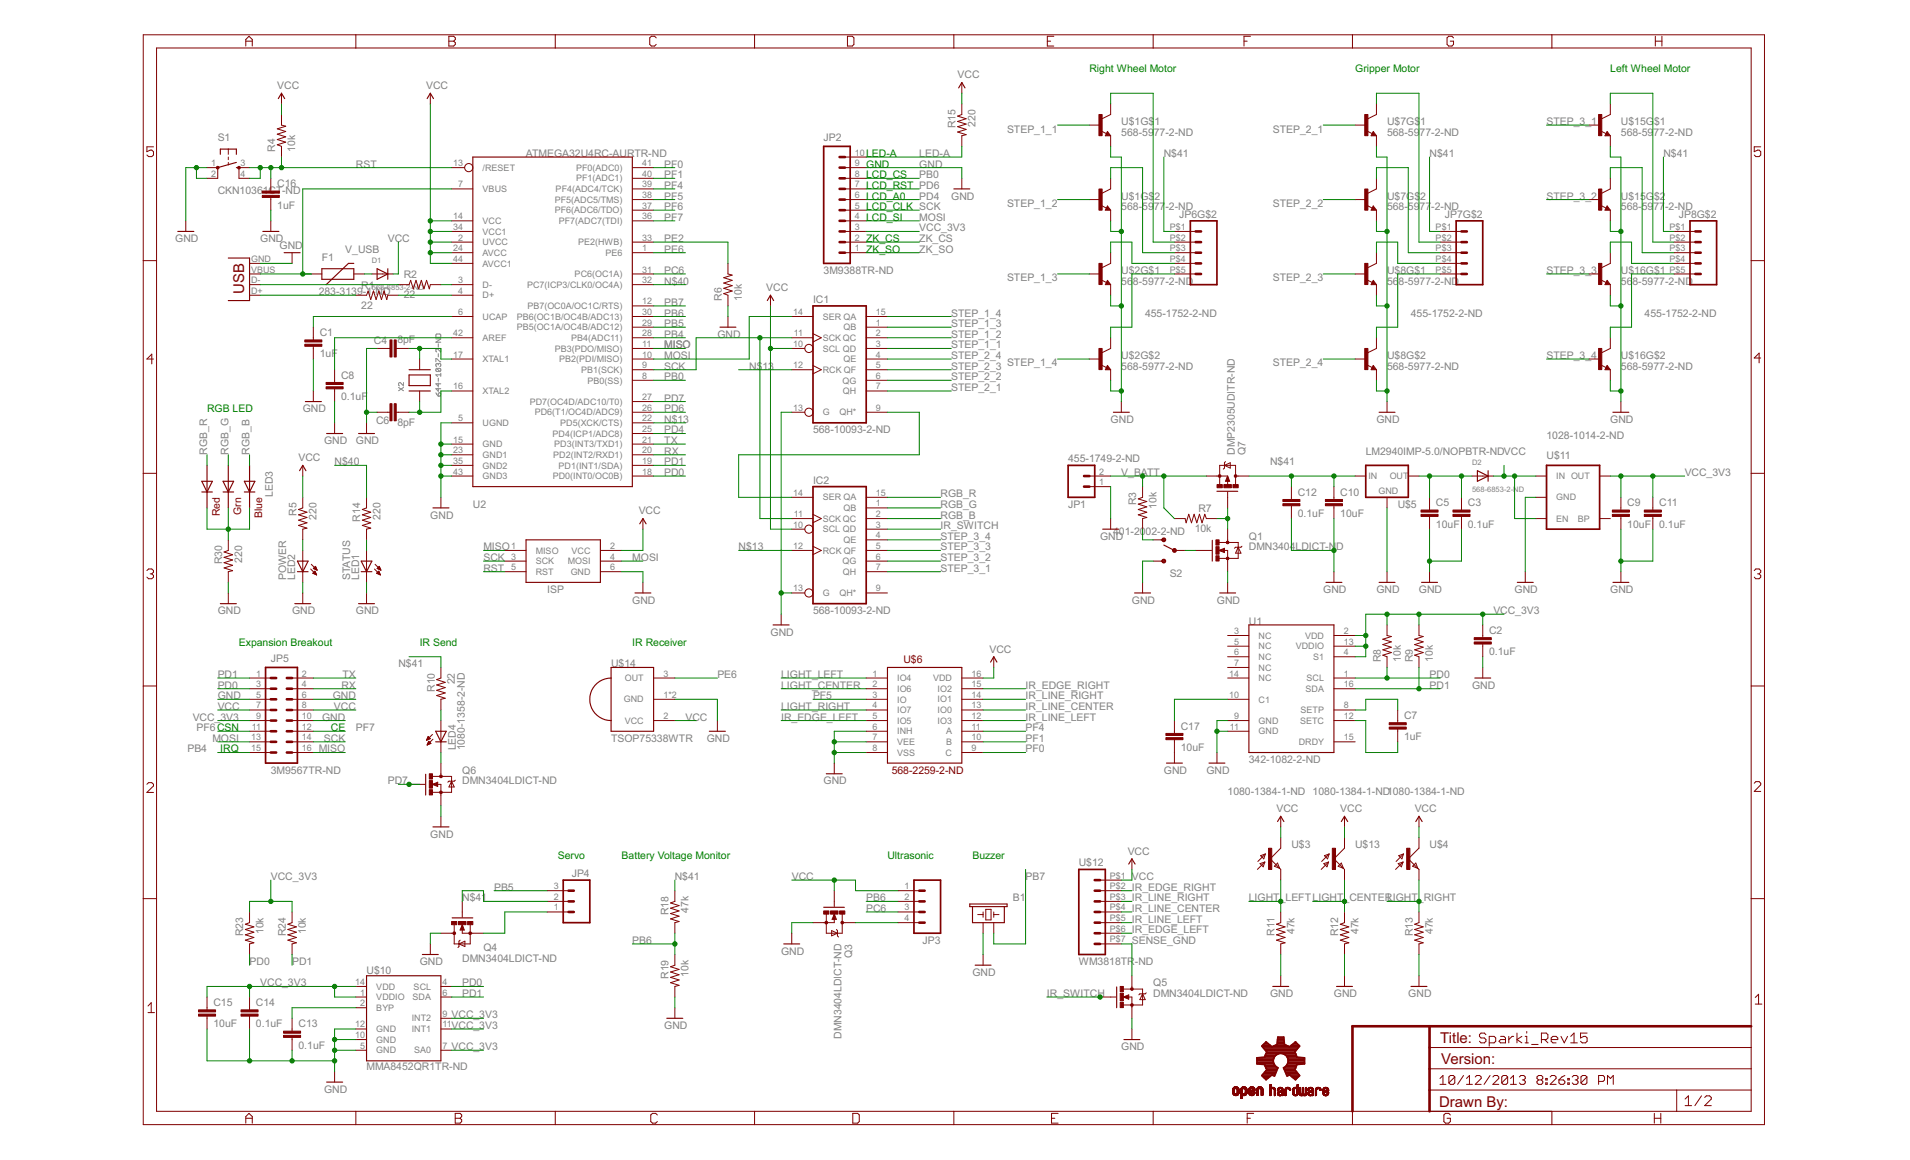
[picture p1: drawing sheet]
<svg xmlns="http://www.w3.org/2000/svg" width="356mm" height="216mm" viewBox="0 0 356 216" stroke-linecap="round" stroke-linejoin="round" font-family="sans-serif">
<defs><g id="words">
<g font-size="3.1" fill="#800000">
<text x="45.5" y="54.8" transform="rotate(-90 45.5 54.8)">USB</text>
<text x="268.1" y="194.1">Title:</text>
<text x="268.3" y="198">Version:</text>
<text x="267.9" y="206">Drawn By:</text>
</g>
<g font-size="2.2" fill="#808080">
<text x="51.6" y="16.6">VCC</text>
<text x="79.3" y="16.6">VCC</text>
<text x="178.3" y="14.6">VCC</text>
<text x="177.9" y="23.9" transform="rotate(-90 177.9 23.9)">R15</text>
<text x="181.6" y="23.6" transform="rotate(-90 181.6 23.6)">220</text>
<text x="208.8" y="23.3">U$1G$</text>
<text x="214.9" y="23.3">1</text>
<text x="258.2" y="23.3">U$7G$</text>
<text x="264.4" y="23.3">1</text>
<text x="287.9" y="23.3">STEP_3_1</text>
<text x="301.8" y="23.3">U$15G</text>
<text x="307.9" y="23.3">$1</text>
<text x="40.5" y="26.3">S1</text>
<text x="51.2" y="28.2" transform="rotate(-90 51.2 28.2)">R4</text>
<text x="55" y="28.2" transform="rotate(-90 55 28.2)">10k</text>
<text x="97.9" y="29.2">ATMEGA32U4RC-AURTR-ND</text>
<text x="153.3" y="26.3">JP2</text>
<text x="171.2" y="29.2">LED-A</text>
<text x="187.5" y="24.7">STEP_1_1</text>
<text x="208.8" y="25.3">568-59</text>
<text x="214.8" y="25.3">77-2-ND</text>
<text x="216.7" y="29.2">N$41</text>
<text x="237" y="24.7">STEP_2_1</text>
<text x="258.2" y="25.3">568-59</text>
<text x="264.3" y="25.3">77-2-ND</text>
<text x="266.2" y="29.2">N$41</text>
<text x="301.8" y="25.3">568-59</text>
<text x="307.8" y="25.3">77-2-ND</text>
<text x="309.7" y="29.2">N$41</text>
<text x="51.6" y="34.9">C16</text>
<text x="66.3" y="31.2">RST</text>
<text x="123.7" y="35.2">PF4</text>
<text x="123.7" y="31.2">PF0</text>
<text x="123.7" y="33.2">PF1</text>
<text x="171.2" y="33.2">PB0</text>
<text x="171.2" y="31.2">GND</text>
<text x="40.5" y="36.2">CKN10361CT-ND</text>
<text x="51.6" y="38.8">1uF</text>
<text x="123.7" y="41.1">PF7</text>
<text x="123.7" y="37.1">PF5</text>
<text x="123.7" y="39.1">PF6</text>
<text x="171.2" y="41.1">MOSI</text>
<text x="171.2" y="37.1">PD4</text>
<text x="177.1" y="37.1">GND</text>
<text x="187.5" y="38.5">STEP_1_2</text>
<text x="208.8" y="39.1">568-59</text>
<text x="208.8" y="37.1">U$1G$</text>
<text x="214.8" y="39.1">77</text>
<text x="214.9" y="37.1">2</text>
<text x="217" y="39.1">-2-ND</text>
<text x="219.5" y="40.5">JP6G$2</text>
<text x="237" y="38.5">STEP_2_2</text>
<text x="258.2" y="39.1">568-59</text>
<text x="258.2" y="37.1">U$7G$</text>
<text x="264.3" y="39.1">77</text>
<text x="264.4" y="37.1">2</text>
<text x="266.5" y="39.1">-2-ND</text>
<text x="269" y="40.5">JP7G$2</text>
<text x="287.9" y="37.1">STEP_3_2</text>
<text x="301.8" y="39.1">568-59</text>
<text x="301.8" y="37.1">U$15G</text>
<text x="307.8" y="39.1">77</text>
<text x="307.9" y="37.1">$2</text>
<text x="310" y="39.1">-2-ND</text>
<text x="312.6" y="40.5">JP8G$2</text>
<text x="32.6" y="45.1">GND</text>
<text x="48.4" y="45.1">GND</text>
<text x="52" y="46.4">GND</text>
<text x="64.3" y="47">V_USB</text>
<text x="72.2" y="45.1">VCC</text>
<text x="123.7" y="47">PE6</text>
<text x="123.7" y="45.1">PE2</text>
<text x="171.2" y="43.1">VCC_3V3</text>
<text x="171.2" y="45.1">ZK_CS</text>
<text x="171.2" y="47">ZK_SO</text>
<text x="59.9" y="48.6">F1</text>
<text x="67.3" y="53.8">R1</text>
<text x="75.2" y="51.8">R2</text>
<text x="123.7" y="51">PC6</text>
<text x="123.7" y="53">N$40</text>
<text x="153.3" y="51">3M9388TR-ND</text>
<text x="187.5" y="52.4">STEP_1_3</text>
<text x="208.8" y="53">56</text>
<text x="208.8" y="51">U$</text>
<text x="210.9" y="53">8-5977-2-ND</text>
<text x="211.2" y="51">2G$1</text>
<text x="237" y="52.4">STEP_2_3</text>
<text x="258.2" y="53">56</text>
<text x="258.2" y="51">U$</text>
<text x="260.4" y="53">8-5977-2-ND</text>
<text x="260.7" y="51">8G$1</text>
<text x="287.9" y="51">STEP_3_3</text>
<text x="301.8" y="53">56</text>
<text x="301.8" y="51">U$</text>
<text x="303.9" y="53">8-5977-2-ND</text>
<text x="304.3" y="51">16G$1</text>
<text x="59.3" y="55">283-3139-1-ND</text>
<text x="67.3" y="57.5">22</text>
<text x="75.2" y="55.5">22</text>
<text x="123.7" y="58.9">PB6</text>
<text x="123.7" y="56.9">PB7</text>
<text x="134.4" y="55.9" transform="rotate(-90 134.4 55.9)">R6</text>
<text x="138.1" y="55.9" transform="rotate(-90 138.1 55.9)">10k</text>
<text x="142.7" y="54.2">VCC</text>
<text x="151.4" y="56.4">IC1</text>
<text x="177.1" y="58.9">STEP_1_4</text>
<text x="213.2" y="58.9">455-1752-2-ND</text>
<text x="262.7" y="58.9">455-1752-2-ND</text>
<text x="306.2" y="58.9">455-1752-2-ND</text>
<text x="59.5" y="62.6">C1</text>
<text x="69.6" y="64">C4</text>
<text x="74" y="63.8">8pF</text>
<text x="123.7" y="64.8">MISO</text>
<text x="123.7" y="60.9">PB5</text>
<text x="123.7" y="62.9">PB4</text>
<text x="133.6" y="62.9">GND</text>
<text x="177.1" y="60.9">STEP_1_3</text>
<text x="177.1" y="62.9">STEP_1_2</text>
<text x="177.1" y="64.8">STEP_1_1</text>
<text x="59.5" y="66.5">1uF</text>
<text x="63.5" y="70.5">C8</text>
<text x="123.7" y="66.8">MOSI</text>
<text x="123.7" y="68.8">SCK</text>
<text x="123.7" y="70.8">PB0</text>
<text x="139.5" y="68.8">N$</text>
<text x="142" y="68.8">13</text>
<text x="177.1" y="70.8">STEP_2_2</text>
<text x="177.1" y="68.8">STEP_2_3</text>
<text x="177.1" y="66.8">STEP_2_4</text>
<text x="187.5" y="68.2">STEP_1_4</text>
<text x="208.8" y="68.8">568-5977-2-ND</text>
<text x="208.8" y="66.8">U$2G$2</text>
<text x="237" y="68.2">STEP_2_4</text>
<text x="258.2" y="68.8">568-5977-2-ND</text>
<text x="258.2" y="66.8">U$8G$2</text>
<text x="287.9" y="66.8">STEP_3_4</text>
<text x="301.8" y="68.8">568-5977-2-ND</text>
<text x="301.8" y="66.8">U$16G$2</text>
<text x="56.4" y="76.7">GND</text>
<text x="63.5" y="74.4">0.1uF</text>
<text x="123.7" y="74.7">PD7</text>
<text x="123.7" y="76.7">PD6</text>
<text x="177.1" y="72.8">STEP_2_1</text>
<text x="60.3" y="82.7">GND</text>
<text x="66.3" y="82.7">GND</text>
<text x="70" y="79">C6</text>
<text x="74" y="79.2">8pF</text>
<text x="123.7" y="82.7">TX</text>
<text x="123.7" y="80.7">PD4</text>
<text x="123.7" y="78.7">N$13</text>
<text x="151.4" y="80.7">568-10093-2-ND</text>
<text x="206.8" y="78.7">GND</text>
<text x="256.3" y="78.7">GND</text>
<text x="287.9" y="81.7">1028-1014-2-ND</text>
<text x="299.8" y="78.7">GND</text>
<text x="38.6" y="84.6" transform="rotate(-90 38.6 84.6)">RGB_R</text>
<text x="42.5" y="84.6" transform="rotate(-90 42.5 84.6)">RGB_G</text>
<text x="46.5" y="84.6" transform="rotate(-90 46.5 84.6)">RGB_B</text>
<text x="55.6" y="85.8">VCC</text>
<text x="62.3" y="86.6">N$40</text>
<text x="123.7" y="84.6">RX</text>
<text x="123.7" y="86.6">PD1</text>
<text x="123.7" y="88.6">PD0</text>
<text x="198.9" y="86">455-1749-2-ND</text>
<text x="208.8" y="88.6">V_BATT</text>
<text x="229.9" y="84.6" transform="rotate(-90 229.9 84.6)">DMP2305UDITR-ND</text>
<text x="231.9" y="84.6" transform="rotate(-90 231.9 84.6)">Q7</text>
<text x="236.5" y="86.6">N$41</text>
<text x="254.3" y="84.6">LM2940IMP-5.0/NOPBTR-NDVCC</text>
<text x="287.9" y="85.4">U$11</text>
<text x="313.7" y="88.6">VCC_3V3</text>
<text x="50.8" y="92.5" transform="rotate(-90 50.8 92.5)">LED3</text>
<text x="88" y="94.5">U2</text>
<text x="118.9" y="95.7">VCC</text>
<text x="151.4" y="90.1">IC2</text>
<text x="175.1" y="92.6">RGB_R</text>
<text x="175.1" y="94.5">RGB_G</text>
<text x="198.9" y="94.5">JP1</text>
<text x="211.6" y="94" transform="rotate(-90 211.6 94)">R3</text>
<text x="215.3" y="94.7" transform="rotate(-90 215.3 94.7)">10k</text>
<text x="223.1" y="95.3">R7</text>
<text x="241.6" y="92.3">C12</text>
<text x="249.5" y="92.3">C10</text>
<text x="260.2" y="94.5">U$5</text>
<text x="267.3" y="94.2">C5</text>
<text x="273.3" y="94.2">C3</text>
<text x="303" y="94.2">C9</text>
<text x="308.9" y="94.2">C11</text>
<text x="55.2" y="96" transform="rotate(-90 55.2 96)">R5</text>
<text x="58.9" y="96.8" transform="rotate(-90 58.9 96.8)">220</text>
<text x="67.1" y="97.1" transform="rotate(-90 67.1 97.1)">R14</text>
<text x="70.8" y="96.8" transform="rotate(-90 70.8 96.8)">220</text>
<text x="80.1" y="96.5">GND</text>
<text x="175.1" y="98.5">IR_SWITCH</text>
<text x="175.1" y="100.5">STEP_3_4</text>
<text x="175.1" y="96.5">RGB_B</text>
<text x="204.8" y="100.5">GND</text>
<text x="207.2" y="99.5">401-2002-2-ND</text>
<text x="222.4" y="99.1">10k</text>
<text x="232.5" y="100.5">Q1</text>
<text x="241.6" y="96.2">0.1uF</text>
<text x="249.5" y="96.2">10uF</text>
<text x="267.3" y="98.2">10uF 0.1uF</text>
<text x="303" y="98.2">10uF 0.1uF</text>
<text x="41.3" y="105" transform="rotate(-90 41.3 105)">R30</text>
<text x="45.1" y="104.7" transform="rotate(-90 45.1 104.7)">220</text>
<text x="53.3" y="108" transform="rotate(-90 53.3 108)">POWER</text>
<text x="55" y="108" transform="rotate(-90 55 108)">LED2</text>
<text x="65.2" y="108" transform="rotate(-90 65.2 108)">STATUS</text>
<text x="66.8" y="108" transform="rotate(-90 66.8 108)">LED1</text>
<text x="90" y="106.4">RST</text>
<text x="90" y="102.5">MISO</text>
<text x="90" y="104.4">SCK</text>
<text x="117.7" y="104.4">MOSI</text>
<text x="137.5" y="102.5">N$13</text>
<text x="175.1" y="106.4">STEP_3_1</text>
<text x="175.1" y="104.4">STEP_3_2</text>
<text x="175.1" y="102.5">STEP_3_3</text>
<text x="217.8" y="107.4">S2</text>
<text x="232.5" y="102.5">DMN3404LDICT-N</text>
<text x="248.8" y="102.5">D</text>
<text x="101.9" y="110.4">ISP</text>
<text x="117.7" y="112.3">GND</text>
<text x="210.7" y="112.3">GND</text>
<text x="226.6" y="112.3">GND</text>
<text x="246.4" y="110.4">GND</text>
<text x="256.3" y="110.4">GND</text>
<text x="264.2" y="110.4">GND</text>
<text x="282" y="110.4">GND</text>
<text x="299.8" y="110.4">GND</text>
<text x="40.5" y="114.3">GND</text>
<text x="54.4" y="114.3">GND</text>
<text x="66.3" y="114.3">GND</text>
<text x="143.4" y="118.3">GND</text>
<text x="151.4" y="114.3">568-10093-2-ND</text>
<text x="232.5" y="116.3">U1</text>
<text x="277.2" y="118">C2</text>
<text x="278" y="114.3">VCC_3V3</text>
<text x="50.4" y="123.2">JP5</text>
<text x="74.2" y="124.2">N$41</text>
<text x="113.8" y="124.2">U$14</text>
<text x="184.2" y="121.4">VCC</text>
<text x="257.1" y="123.2" transform="rotate(-90 257.1 123.2)">R8</text>
<text x="260.8" y="123.2" transform="rotate(-90 260.8 123.2)">10k</text>
<text x="263" y="123.2" transform="rotate(-90 263 123.2)">R9</text>
<text x="266.7" y="123.2" transform="rotate(-90 266.7 123.2)">10k</text>
<text x="277.2" y="121.9">0.1uF</text>
<text x="40.5" y="126.2">PD1</text>
<text x="40.5" y="128.2">PD0</text>
<text x="40.5" y="130.2">GND</text>
<text x="61.9" y="130.2">GND</text>
<text x="63.6" y="128.2">RX</text>
<text x="63.7" y="126.2">TX</text>
<text x="80.9" y="128.8" transform="rotate(-90 80.9 128.8)">R10</text>
<text x="84.7" y="127.4" transform="rotate(-90 84.7 127.4)">22</text>
<text x="133.6" y="126.2">PE6</text>
<text x="145.4" y="126.2">LIGHT_LEFT</text>
<text x="145.4" y="128.2">LIGHT_CENTER</text>
<text x="151.4" y="130.2">PF5</text>
<text x="190.9" y="128.2">IR_EDGE_RIGHT</text>
<text x="190.9" y="130.2">IR_LINE_RIGHT</text>
<text x="266.2" y="128.2">PD1</text>
<text x="266.2" y="126.2">PD0</text>
<text x="274.1" y="128.2">GND</text>
<text x="35.9" y="134.1">VCC_3V3</text>
<text x="36.6" y="136.1">PF6CSN</text>
<text x="40.5" y="132.1">VCC</text>
<text x="60" y="134.1">GND</text>
<text x="62.2" y="132.1">VCC</text>
<text x="66.3" y="136.1">PF7</text>
<text x="127.6" y="134.1">VCC</text>
<text x="145.4" y="132.1">LIGHT_RIGHT</text>
<text x="145.4" y="134.1">IR_EDGE_LEFT</text>
<text x="190.9" y="136.1">PF4</text>
<text x="190.9" y="134.1">IR_LINE_LEFT</text>
<text x="190.9" y="132.1">IR_LINE_CENTER</text>
<text x="219.8" y="135.8">C17</text>
<text x="261.4" y="137.8">1uF</text>
<text x="261.4" y="133.8">C7</text>
<text x="34.9" y="140.1">PB4</text>
<text x="39.5" y="138.1">MOSI</text>
<text x="59.3" y="140.1">MISO</text>
<text x="60.3" y="138.1">SCK</text>
<text x="84.9" y="139.7" transform="rotate(-90 84.9 139.7)">LED4</text>
<text x="86.5" y="139.7" transform="rotate(-90 86.5 139.7)">1080-1358-2-ND</text>
<text x="113.8" y="138.1">TSOP75338WTR</text>
<text x="131.6" y="138.1">GND</text>
<text x="190.9" y="140.1">PF0</text>
<text x="190.9" y="138.1">PF1</text>
<text x="219.8" y="139.8">10uF</text>
<text x="232.5" y="142">342-1082-2-ND</text>
<text x="50.4" y="144">3M9567TR-ND</text>
<text x="72.2" y="146">PD7</text>
<text x="86.1" y="146">DMN3404LDICT-ND</text>
<text x="86.1" y="144">Q6</text>
<text x="153.3" y="146">GND</text>
<text x="216.7" y="144">GND</text>
<text x="224.6" y="144">GND</text>
<text x="228.6" y="148">1080-1384-1-ND 1080-1384-1-ND1080-1384-1-ND</text>
<text x="80.1" y="155.9">GND</text>
<text x="237.7" y="151.1">VCC</text>
<text x="249.5" y="151.1">VCC</text>
<text x="263.4" y="151.1">VCC</text>
<text x="200.8" y="161.2">U$12</text>
<text x="209.9" y="159">VCC</text>
<text x="240.4" y="157.9">U$3</text>
<text x="252.3" y="157.9">U$13</text>
<text x="266.2" y="157.9">U$4</text>
<text x="50.4" y="163.8">VCC_3V3</text>
<text x="86.1" y="167.8">N$41</text>
<text x="92" y="165.8">PB5</text>
<text x="106.5" y="163.2">JP4</text>
<text x="125.6" y="163.8">N$41</text>
<text x="147.4" y="163.8">VCC</text>
<text x="161.3" y="167.8">PB6</text>
<text x="188.6" y="167.8">B1</text>
<text x="190.9" y="163.8">PB7</text>
<text x="210.7" y="163.8">VCC</text>
<text x="210.7" y="165.8">IR_EDGE_RIGHT</text>
<text x="210.7" y="167.8">IR_LINE_RIGHT</text>
<text x="232.5" y="167.8">LIGHT_LEFTLIGHT_CENTERLIGHT_RIGHT</text>
<text x="49" y="173.9" transform="rotate(-90 49 173.9)">10k</text>
<text x="57" y="173.9" transform="rotate(-90 57 173.9)">10k</text>
<text x="124.5" y="170.3" transform="rotate(-90 124.5 170.3)">R18</text>
<text x="128.2" y="169.9" transform="rotate(-90 128.2 169.9)">47k</text>
<text x="161.3" y="169.7">PC6</text>
<text x="210.7" y="173.7">IR_EDGE_LEFT</text>
<text x="210.7" y="171.7">IR_LINE_LEFT</text>
<text x="210.7" y="169.7">IR_LINE_CENTER</text>
<text x="241" y="173.9" transform="rotate(-90 241 173.9)">47k</text>
<text x="252.9" y="173.9" transform="rotate(-90 252.9 173.9)">47k</text>
<text x="266.7" y="173.9" transform="rotate(-90 266.7 173.9)">47k</text>
<text x="45.3" y="174.3" transform="rotate(-90 45.3 174.3)">R23</text>
<text x="46.5" y="179.6">PD0</text>
<text x="53.2" y="174.3" transform="rotate(-90 53.2 174.3)">R24</text>
<text x="54.4" y="179.6">PD1</text>
<text x="78.1" y="179.6">GND</text>
<text x="86.1" y="179">DMN3404LDICT-ND</text>
<text x="90" y="177">Q4</text>
<text x="117.7" y="175.7">PB6</text>
<text x="145.4" y="177.7">GND</text>
<text x="158.7" y="178.3" transform="rotate(-90 158.7 178.3)">Q3</text>
<text x="171.8" y="175.7">JP3</text>
<text x="200.8" y="179.6">WM3818TR</text>
<text x="210.7" y="175.7">SENSE_GND</text>
<text x="211.3" y="179.6">-ND</text>
<text x="237.3" y="174.1" transform="rotate(-90 237.3 174.1)">R11</text>
<text x="249.2" y="174.3" transform="rotate(-90 249.2 174.3)">R12</text>
<text x="263" y="174.3" transform="rotate(-90 263 174.3)">R13</text>
<text x="48.4" y="183.6">VCC_3V3</text>
<text x="68.2" y="181.2">U$10</text>
<text x="86.1" y="185.6">PD1</text>
<text x="86.1" y="183.6">PD0</text>
<text x="124.5" y="182.2" transform="rotate(-90 124.5 182.2)">R19</text>
<text x="128.2" y="181.8" transform="rotate(-90 128.2 181.8)">10k</text>
<text x="181.1" y="181.6">GND</text>
<text x="194.9" y="185.6">IR_SWITCH</text>
<text x="214.7" y="185.6">DMN3404LDICT-ND</text>
<text x="214.7" y="183.6">Q5</text>
<text x="236.5" y="185.6">GND</text>
<text x="248.3" y="185.6">GND</text>
<text x="262.2" y="185.6">GND</text>
<text x="39.7" y="191.2">10uF</text>
<text x="39.7" y="187.3">C15</text>
<text x="47.7" y="191.2">0.1uF</text>
<text x="47.7" y="187.3">C14</text>
<text x="55.6" y="191.2">C13</text>
<text x="84.1" y="189.5">VCC_3V3</text>
<text x="84.1" y="191.5">VCC_3V3</text>
<text x="123.7" y="191.5">GND</text>
<text x="55.6" y="195.2">0.1uF</text>
<text x="84.1" y="195.5">VCC_3V3</text>
<text x="156.7" y="193.3" transform="rotate(-90 156.7 193.3)">DMN3404LDICT-ND</text>
<text x="208.8" y="195.5">GND</text>
<text x="60.3" y="203.4">GND</text>
<text x="68.2" y="199.2">MMA8452QR1TR-ND</text>
</g>
<g font-size="2.2" fill="#008000">
<text x="202.8" y="13.4">Right Wheel Motor</text>
<text x="252.3" y="13.4">Gripper Motor</text>
<text x="299.8" y="13.4">Left Wheel Motor</text>
<text x="161.3" y="29.2">LED-A</text>
<text x="161.3" y="31.2">GND</text>
<text x="161.3" y="33.2">LCD_CS</text>
<text x="161.3" y="35.2">LCD_RST PD6</text>
<text x="161.3" y="37.1">LCD_A0</text>
<text x="161.3" y="39.1">LCD_CLK SCK</text>
<text x="161.3" y="41.1">LCD_SI</text>
<text x="161.3" y="45.1">ZK_CS</text>
<text x="161.3" y="47">ZK_SO</text>
<text x="38.6" y="76.7">RGB LED</text>
<text x="44.5" y="120.3">Expansion Breakout</text>
<text x="78.1" y="120.3">IR Send</text>
<text x="117.7" y="120.3">IR Receiver</text>
<text x="61.6" y="136.1">CE</text>
<text x="41" y="140.1">IRQ</text>
<text x="103.9" y="159.8">Servo</text>
<text x="115.7" y="159.8">Battery Voltage Monitor</text>
<text x="165.2" y="159.8">Ultrasonic</text>
<text x="181.1" y="159.8">Buzzer</text>
</g>
<g font-size="2.2" fill="#800000">
<text x="44.9" y="95.8" transform="rotate(-90 44.9 95.8)">Grn</text>
<text x="40.9" y="96.1" transform="rotate(-90 40.9 96.1)">Red</text>
<text x="48.8" y="96.4" transform="rotate(-90 48.8 96.4)">Blue</text>
<text x="168.2" y="123.4">U$6</text>
<text x="166" y="144">568-2259-2-ND</text>
</g>
<g font-size="1.9" fill="#808080">
<text x="159.1" y="29">10</text>
<text x="39.3" y="30.9">1</text>
<text x="39.3" y="32.9">2</text>
<text x="44.8" y="30.9">3</text>
<text x="44.8" y="32.9">4</text>
<text x="84.3" y="30.9">13</text>
<text x="85.3" y="34.9">7</text>
<text x="89.9" y="31.8">/RESET</text>
<text x="89.9" y="35.8">VBUS</text>
<text x="103.5" y="35.8">PF4(ADC4/TCK)</text>
<text x="107.3" y="31.8">PF0(ADC0)</text>
<text x="107.3" y="33.8">PF1(ADC1)</text>
<text x="119.5" y="30.9">41</text>
<text x="119.5" y="32.9">40</text>
<text x="119.5" y="34.9">39</text>
<text x="159.1" y="34.9">7</text>
<text x="159.1" y="32.9">8</text>
<text x="159.1" y="30.9">9</text>
<text x="84.3" y="40.8">14</text>
<text x="89.9" y="41.7">VCC</text>
<text x="103.3" y="37.7">PF5(ADC5/TMS)</text>
<text x="103.3" y="39.7">PF6(ADC6/TDO)</text>
<text x="104" y="41.7">PF7(ADC7(TDI)</text>
<text x="119.5" y="36.9">38</text>
<text x="119.5" y="38.8">37</text>
<text x="119.5" y="40.8">36</text>
<text x="159.1" y="40.8">4</text>
<text x="159.1" y="38.8">5</text>
<text x="159.1" y="36.9">6</text>
<text x="84.3" y="46.8">24</text>
<text x="84.3" y="42.8">34</text>
<text x="85.3" y="44.8">2</text>
<text x="89.9" y="45.7">UVCC</text>
<text x="89.9" y="47.6">AVCC</text>
<text x="89.9" y="43.7">VCC1</text>
<text x="107.6" y="45.7">PE2(HWB)</text>
<text x="112.7" y="47.6">PE6</text>
<text x="119.5" y="44.8">33</text>
<text x="119.5" y="46.8">1</text>
<text x="159.1" y="46.8">1</text>
<text x="159.1" y="44.8">2</text>
<text x="159.1" y="42.8">3</text>
<text x="217.8" y="46.8">P$3</text>
<text x="217.8" y="44.8">P$2</text>
<text x="217.8" y="42.8">P$1</text>
<text x="267.3" y="46.8">P$3</text>
<text x="267.3" y="44.8">P$2</text>
<text x="267.3" y="42.8">P$1</text>
<text x="310.8" y="46.8">P$3</text>
<text x="310.8" y="44.8">P$2</text>
<text x="310.8" y="42.8">P$1</text>
<text x="46.7" y="52.7">D-</text>
<text x="46.7" y="50.7">VBUS</text>
<text x="46.7" y="48.7">GND</text>
<text x="84.3" y="48.7">44</text>
<text x="85.3" y="52.7">3</text>
<text x="89.9" y="53.6">D-</text>
<text x="89.9" y="49.6">AVCC1</text>
<text x="98.1" y="53.6">PC7(ICP3/CLK0/OC4A)</text>
<text x="107" y="51.6">PC6(OC1A)</text>
<text x="119.5" y="52.7">32</text>
<text x="119.5" y="50.7">31</text>
<text x="217.8" y="48.7">P$4</text>
<text x="217.8" y="50.7">P$5</text>
<text x="267.3" y="48.7">P$4</text>
<text x="267.3" y="50.7">P$5</text>
<text x="310.8" y="48.7">P$4</text>
<text x="310.8" y="50.7">P$5</text>
<text x="46.7" y="54.7">D+</text>
<text x="85.3" y="54.7">4</text>
<text x="85.3" y="58.6">6</text>
<text x="89.9" y="55.5">D+</text>
<text x="89.9" y="59.5">UCAP</text>
<text x="96.2" y="59.5">PB6(OC1B/OC4B/ADC13)</text>
<text x="98.2" y="57.5">PB7(OC0A/OC1C/RTS)</text>
<text x="119.5" y="58.6">30</text>
<text x="119.5" y="56.7">12</text>
<text x="147.7" y="58.6">14</text>
<text x="153.2" y="59.5">SER QA</text>
<text x="163.1" y="58.6">15</text>
<text x="84.3" y="62.6">42</text>
<text x="89.9" y="63.5">AREF</text>
<text x="96.2" y="61.5">PB5(OC1A/OC4B/ADC12)</text>
<text x="103.3" y="65.4">PB3(PDO/MISO)</text>
<text x="106.4" y="63.5">PB4(ADC11)</text>
<text x="119.5" y="64.6">11</text>
<text x="119.5" y="62.6">28</text>
<text x="119.5" y="60.6">29</text>
<text x="147.7" y="64.6">10</text>
<text x="147.8" y="62.6">11</text>
<text x="153.2" y="65.4">SCL QD</text>
<text x="153.2" y="63.5">SCK QC</text>
<text x="157" y="61.5">QB</text>
<text x="163.1" y="60.6">1</text>
<text x="163.1" y="62.6">2</text>
<text x="163.1" y="64.6">3</text>
<text x="84.3" y="66.6">17</text>
<text x="89.9" y="67.4">XTAL1</text>
<text x="104.1" y="67.4">PB2(PDI/MISO)</text>
<text x="108.2" y="69.4">PB1(SCK)</text>
<text x="109.4" y="71.4">PB0(SS)</text>
<text x="119.5" y="66.6">10</text>
<text x="119.5" y="68.5">9</text>
<text x="119.5" y="70.5">8</text>
<text x="147.7" y="68.5">12</text>
<text x="153.2" y="69.4">RCK QF</text>
<text x="156.9" y="71.4">QG</text>
<text x="157" y="67.4">QE</text>
<text x="163.1" y="66.6">4</text>
<text x="163.1" y="68.5">5</text>
<text x="163.1" y="70.5">6</text>
<text x="84.3" y="72.5">16</text>
<text x="89.9" y="73.4">XTAL2</text>
<text x="98.6" y="75.3">PD7(OC4D/ADC10/T0)</text>
<text x="99.6" y="77.3">PD6(T1/OC4D/ADC9)</text>
<text x="119.5" y="74.5">27</text>
<text x="119.5" y="76.4">26</text>
<text x="147.7" y="76.4">13</text>
<text x="153.2" y="77.3">G</text>
<text x="156.3" y="77.3">QH*</text>
<text x="156.9" y="73.4">QH</text>
<text x="163.1" y="72.5">7</text>
<text x="163.1" y="76.4">9</text>
<text x="84.3" y="82.4">15</text>
<text x="85.3" y="78.4">5</text>
<text x="89.9" y="83.3">GND</text>
<text x="89.9" y="79.3">UGND</text>
<text x="102.9" y="81.3">PD4(ICP1/ADC8)</text>
<text x="103.2" y="83.3">PD3(INT3/TXD1)</text>
<text x="104.3" y="79.3">PD5(XCK/CTS)</text>
<text x="119.5" y="78.4">22</text>
<text x="119.5" y="80.4">25</text>
<text x="119.5" y="82.4">21</text>
<text x="84.3" y="84.4">23</text>
<text x="84.3" y="86.3">35</text>
<text x="84.3" y="88.3">43</text>
<text x="89.9" y="85.2">GND1</text>
<text x="89.9" y="87.2">GND2</text>
<text x="89.9" y="89.2">GND3</text>
<text x="102.9" y="89.2">PD0(INT0/OC0B)</text>
<text x="103" y="85.2">PD2(INT2/RXD1)</text>
<text x="104" y="87.2">PD1(INT1/SDA)</text>
<text x="119.5" y="84.4">20</text>
<text x="119.5" y="86.3">19</text>
<text x="119.5" y="88.3">18</text>
<text x="204.6" y="88.3">2</text>
<text x="254.8" y="89.1">IN</text>
<text x="258.7" y="89.1">OUT</text>
<text x="289.7" y="89.2">IN OUT</text>
<text x="147.7" y="92.3">14</text>
<text x="153.2" y="93.1">SER QA</text>
<text x="157" y="95.1">QB</text>
<text x="163.1" y="94.3">1</text>
<text x="163.1" y="92.3">15</text>
<text x="204.6" y="90.3">1</text>
<text x="256.7" y="92">GND</text>
<text x="289.7" y="93.1">GND</text>
<text x="147.7" y="98.2">10</text>
<text x="147.8" y="96.2">11</text>
<text x="153.2" y="99.1">SCL QD</text>
<text x="153.2" y="97.1">SCK QC</text>
<text x="157" y="101.1">QE</text>
<text x="163.1" y="96.2">2</text>
<text x="163.1" y="98.2">3</text>
<text x="163.1" y="100.2">4</text>
<text x="289.7" y="97.1">EN</text>
<text x="293.8" y="97.1">BP</text>
<text x="95.2" y="102.2">1</text>
<text x="95.2" y="104.2">3</text>
<text x="95.2" y="106.1">5</text>
<text x="99.7" y="103">MISO</text>
<text x="99.7" y="105">SCK</text>
<text x="99.7" y="107">RST</text>
<text x="105.7" y="105">MOSI</text>
<text x="106.3" y="107">GND</text>
<text x="106.4" y="103">VCC</text>
<text x="113.6" y="106.1">6</text>
<text x="113.6" y="104.2">4</text>
<text x="113.6" y="102.2">2</text>
<text x="147.7" y="102.2">12</text>
<text x="153.2" y="103">RCK QF</text>
<text x="156.9" y="105">QG</text>
<text x="156.9" y="107">QH</text>
<text x="163.1" y="102.2">5</text>
<text x="163.1" y="104.2">6</text>
<text x="163.1" y="106.1">7</text>
<text x="147.7" y="110.1">13</text>
<text x="153.2" y="111">G</text>
<text x="156.3" y="111">QH*</text>
<text x="163.1" y="110.1">9</text>
<text x="229.8" y="118">3</text>
<text x="229.8" y="120">5</text>
<text x="234.3" y="118.9">NC</text>
<text x="243" y="118.9">VDD</text>
<text x="250.2" y="118">2</text>
<text x="250.2" y="120">13</text>
<text x="47.7" y="125.9">1</text>
<text x="56.2" y="125.9">2</text>
<text x="123.5" y="125.9">3</text>
<text x="162.5" y="125.9">1</text>
<text x="180.9" y="125.9">16</text>
<text x="228.8" y="125.9">14</text>
<text x="229.8" y="122">6</text>
<text x="229.8" y="123.9">7</text>
<text x="234.3" y="120.9">NC</text>
<text x="234.3" y="122.8">NC</text>
<text x="234.3" y="124.8">NC</text>
<text x="241.2" y="120.9">VDDIO</text>
<text x="244.5" y="122.8">S1</text>
<text x="250.2" y="125.9">1</text>
<text x="250.2" y="122">4</text>
<text x="47.7" y="127.9">3</text>
<text x="47.7" y="129.9">5</text>
<text x="47.7" y="131.9">7</text>
<text x="56.2" y="127.9">4</text>
<text x="56.2" y="129.9">6</text>
<text x="56.2" y="131.9">8</text>
<text x="116.2" y="130.7">GND</text>
<text x="116.3" y="126.8">OUT</text>
<text x="123.5" y="129.9">1*2</text>
<text x="162.5" y="131.9">4</text>
<text x="162.5" y="127.9">2</text>
<text x="162.5" y="129.9">3</text>
<text x="167" y="128.8">IO6</text>
<text x="167" y="130.8">IO</text>
<text x="167" y="126.8">IO4</text>
<text x="173.7" y="126.8">VDD</text>
<text x="174.6" y="128.8">IO2</text>
<text x="174.6" y="130.7">IO1</text>
<text x="180.9" y="127.9">15</text>
<text x="180.9" y="129.9">14</text>
<text x="180.9" y="131.9">13</text>
<text x="228.8" y="129.9">10</text>
<text x="234.3" y="130.8">C1</text>
<text x="234.3" y="126.8">NC</text>
<text x="243.1" y="128.8">SDA</text>
<text x="243.3" y="126.8">SCL</text>
<text x="250.2" y="131.9">8</text>
<text x="250.2" y="127.9">16</text>
<text x="46.7" y="137.8">13</text>
<text x="46.9" y="135.8">11</text>
<text x="47.7" y="133.8">9</text>
<text x="56.2" y="133.8">10</text>
<text x="56.2" y="135.8">12</text>
<text x="56.2" y="137.8">14</text>
<text x="116.3" y="134.7">VCC</text>
<text x="123.5" y="133.8">2</text>
<text x="162.5" y="137.8">7</text>
<text x="162.5" y="135.8">6</text>
<text x="162.5" y="133.8">5</text>
<text x="167" y="136.7">INH</text>
<text x="167" y="132.7">IO7</text>
<text x="167" y="134.7">IO5</text>
<text x="174.6" y="132.7">IO0</text>
<text x="174.6" y="134.7">IO3</text>
<text x="176.1" y="136.7">A</text>
<text x="180.9" y="133.8">12</text>
<text x="180.9" y="135.8">11</text>
<text x="180.9" y="137.8">10</text>
<text x="229" y="135.8">11</text>
<text x="229.8" y="133.8">9</text>
<text x="234.3" y="134.7">GND</text>
<text x="234.3" y="136.7">GND</text>
<text x="242.1" y="134.7">SETC</text>
<text x="242.1" y="132.7">SETP</text>
<text x="250.2" y="133.8">12</text>
<text x="250.2" y="137.8">15</text>
<text x="46.7" y="139.8">15</text>
<text x="56.2" y="139.8">16</text>
<text x="162.5" y="139.8">8</text>
<text x="167" y="140.6">VSS</text>
<text x="167" y="138.7">VEE</text>
<text x="176" y="140.6">C</text>
<text x="176.1" y="138.7">B</text>
<text x="180.9" y="139.8">9</text>
<text x="241.8" y="138.7">DRDY</text>
<text x="103.1" y="167.5">2</text>
<text x="103.1" y="165.5">3</text>
<text x="168.4" y="165.5">1</text>
<text x="168.4" y="167.5">2</text>
<text x="206.6" y="167.5">P$3</text>
<text x="206.6" y="165.5">P$2</text>
<text x="206.6" y="163.5">P$1</text>
<text x="103.1" y="169.5">1</text>
<text x="168.4" y="169.5">3</text>
<text x="168.4" y="171.4">4</text>
<text x="206.6" y="169.5">P$4</text>
<text x="206.6" y="171.4">P$5</text>
<text x="206.6" y="173.4">P$6</text>
<text x="206.6" y="175.4">P$7</text>
<text x="66.1" y="183.3">14</text>
<text x="67" y="185.3">1</text>
<text x="70.1" y="184.2">VDD</text>
<text x="77" y="184.2">SCL</text>
<text x="82.4" y="183.3">4</text>
<text x="82.4" y="185.3">6</text>
<text x="66.1" y="191.2">12</text>
<text x="67" y="187.3">2</text>
<text x="70.1" y="186.2">VDDIO</text>
<text x="70.1" y="188.1">BYP</text>
<text x="76.7" y="190.1">INT2</text>
<text x="76.8" y="186.2">SDA</text>
<text x="82.4" y="189.2">9</text>
<text x="82.4" y="191.2">11</text>
<text x="66.1" y="193.2">10</text>
<text x="67" y="195.2">5</text>
<text x="70.1" y="196.1">GND</text>
<text x="70.1" y="194.1">GND</text>
<text x="70.1" y="192.1">GND</text>
<text x="76.7" y="192.1">INT1</text>
<text x="77.1" y="196.1">SA0</text>
<text x="82.4" y="195.2">7</text>
</g>
<g font-size="1.6" fill="#808080">
<text x="69.2" y="54">568-6853-2-ND</text>
<text x="69.2" y="49">D1</text>
<text x="274.1" y="86.6">D2</text>
<text x="274.1" y="91.6">568-6853-2-ND</text>
</g>
</g></defs>
<g fill="none" stroke="#808080" stroke-width=".19">
<path d="M74.2 72.1l.9 .6M75.1 72.1l-.9 .6M75.1 71.2v.6l-.6-.6h-.1l-.2 .2v.3l.2 .1M81.2 73.1l.4 .6M81.2 67.3v-.6l.9 .6M81.2 63.1h.9l-.9 .6h.9M81.3 62.2h.6l.2 .1v.5h-.9v-.5zM81.3 68.6h.6l.2 .1v.3l-.2 .2M81.3 68.6l-.1 .1v.3l.1 .2h.6M81.3 68.6l.6 .6M81.6 73.3l.3-.2 .2 .2v.3l-.2 .1h-.3zM81.6 67.8l.1-.2 .4 .2v.3l-.2 .1"/>
<path d="M81.6 64v.6M81.6 65.8v.6M81.6 67.8v.1M81.6 70.4v.6M81.6 71.3v.6l-.4-.5h.9M81.6 72.2v.6l-.4-.5h.9M81.6 67.8l-.2-.2-.2 .2v.3l.1 .1M82.1 64.9v.6l-.8-.6-.1 .2v.3l.1 .1M82.1 69.5v.6M82.1 69.8h-.9l.2 .3"/>
</g>
<g fill="none" stroke="#800000" stroke-width=".19">
<path d="M26.7 6.5h301.8v202.8h-301.8zM29.1 8.9h296.9v197.9h-296.9zM45.8 8.6v-1.3l.6-.5 .6 .5v1.3M45.8 7.7h1.2M52.4 17.4v1.9M66.3 6.5v2.4M80.1 17.4v1.9M83.6 6.8h.9l.3 .2v.3l-.3 .4 .3 .3v.3l-.3 .3h-.9zM83.6 7.7h.9M103.4 6.5v2.4M122.2 7l-.3-.2h-.6l-.3 .2v1.3l.3 .3h.6l.3-.3M140.5 6.5v2.4"/>
<path d="M157.8 6.8h.9l.3 .2v1.3l-.3 .3h-.9zM177.6 6.5v2.4M179.1 15.4v2M179.1 19.3v2l-.8 .3 1.6 .5-1.6 .5 1.6 .5-1.6 .5 1.6 .5-1.6 .5 1.6 .5-.8 .2v1.9M195 7.7h.6M196.2 6.8h-1.2v1.8h1.2M206.8 19.3v2l-1.6 .8M214.7 6.5v2.4M231.6 7.7h.6M232.8 6.8h-1.2v1.8M251.8 6.5v2.4M256.3 19.3v2l-1.6 .8"/>
<path d="M270.6 7l-.3-.2h-.6l-.3 .2v1.3l.3 .3h.6l.3-.3v-.6h-.6M288.9 6.5v2.4M299.8 19.3v2l-1.6 .8M308.2 6.8v1.8M308.2 7.7h1.2M309.4 6.8v1.8M28.6 27.3h-1.3v.9l1-.3 .3 .3v.7l-.3 .2h-.6l-.4-.2M38.5 31.2h2v2h-2M42.5 27.7v1M42.5 29.2v.5M42.5 30.2v.5M46.5 31.2h-2v2h2"/>
<path d="M50.4 33.2v2.4M50.4 36.7v2.4M52.4 21.3v2l.8 .2-1.6 .5 1.6 .5-1.6 .5 1.6 .5-1.6 .5 1.6 .5-1.6 .4 .8 .3v2M84.1 31.2h2.4M84.1 35.2h3.9M117.7 31.2h4M117.7 33.2h4M117.7 35.2h4M117.7 37.1h4M117.7 39.1h4M157.3 31.2h4M157.3 33.2h4"/>
<path d="M157.3 35.2h4M157.3 37.1h4M157.3 39.1h4M157.3 29.2h4M179.1 33.2v2M202.8 37.1h2M202.8 23.3h2M205 24.4l1 .5M205 38.2l1 .5M206.2 38.3l.6 .8h-1zM206.2 24.5l.6 .8h-1zM206.8 25.3v1.9"/>
<path d="M206.8 33.2v2l-1.6 .8M206.8 39.1v2M252.3 37.1h2M252.3 23.3h2M254.5 24.4l1 .5M254.5 38.2l1 .5M255.7 38.3l.6 .8h-1zM255.7 24.5l.6 .8h-1zM256.3 25.3v1.9M256.3 33.2v2l-1.6 .8M256.3 39.1v2M295.8 37.1h2"/>
<path d="M295.8 23.3h2M298.1 24.4l.9 .5M298.1 38.2l.9 .5M299.2 38.3l.6 .8h-1zM299.2 24.5l.6 .8h-1zM299.8 25.3v1.9M299.8 33.2v2l-1.6 .8M299.8 39.1v2M327.8 27.3h-1.2v.9l.6-.3h.3l.3 .3v.7l-.3 .2h-.6l-.3-.2M26.7 48.5h2.4M34.6 41.1v2M46.5 51h2"/>
<path d="M46.5 54.9h2M46.5 53h2M46.5 49h2M50.4 41.1v2M54.4 47v2M58 51h1.9M65.9 51h1.9M66.3 54.9h1.9l.3-.7 .5 1.6 .5-1.6 .5 1.6 .5-1.6 .5 1.6 .5-1.6 .5 1.6 .2-.9h2M69.2 51h4M74.2 53h2l.3-.8 .4 1.6 .5-1.6 .5 1.6 .5-1.6 .5 1.6 .5-1.6 .5 1.6 .2-.8h2M84.1 54.9h3.9M84.1 53h3.9"/>
<path d="M84.1 58.9h3.9M84.1 41.1h3.9M84.1 45.1h3.9M84.1 47h3.9M84.1 49h3.9M84.1 43.1h3.9M117.7 51h4M117.7 53h4M117.7 58.9h4M117.7 41.1h4M117.7 45.1h4M117.7 47h4"/>
<path d="M117.7 56.9h4M135.5 49v2l.8 .2-1.6 .5 1.6 .5-1.6 .5 1.6 .5-1.6 .5 1.6 .5-1.6 .5 .8 .2v2M135.5 58.9v2M143.4 54.9v2M147.4 58.9h4M157.3 41.1h4M157.3 45.1h4M157.3 47h4M157.3 43.1h4M161.3 58.9h3.9M202.8 51h2M205 52.1l1 .5"/>
<path d="M206.2 52.2l.6 .8h-1zM206.8 47v2l-1.6 .8M206.8 53v1.9M218.7 51h3.9M218.7 45.1h3.9M218.7 47h3.9M218.7 49h3.9M218.7 43.1h3.9M252.3 51h2M254.5 52.1l1 .5M255.7 52.2l.6 .8h-1zM256.3 47v2l-1.6 .8"/>
<path d="M256.3 53v1.9M268.1 51h4M268.1 45.1h4M268.1 47h4M268.1 49h4M268.1 43.1h4M295.8 51h2M298.1 52.1l.9 .5M299.2 52.2l.6 .8h-1zM299.8 47v2l-1.6 .8M299.8 53v1.9M311.7 51h3.9"/>
<path d="M311.7 45.1h3.9M311.7 47h3.9M311.7 49h3.9M311.7 43.1h3.9M326 48.5h2.5M28.6 66.8h-1.3l1-.9v1.8M58.3 60.9v2.4M58.3 64.5v2.3M58.3 72.8v1.9M62.3 68.8v2.4M62.3 72.4v2.3M62.3 78.7v2"/>
<path d="M68.2 78.7v2M70.2 64.9h2.4M70.2 76.7h2.4M73.8 64.9h2.4M73.8 76.7h2.4M78.1 66.8v2M78.1 72.8v1.9M84.1 62.9h3.9M84.1 66.8h3.9M84.1 72.8h3.9M84.1 78.7h3.9M117.7 64.9h4"/>
<path d="M117.7 76.7h4M117.7 60.9h4M117.7 62.9h4M117.7 66.8h4M117.7 68.8h4M117.7 70.8h4M117.7 78.7h4M117.7 74.7h4M147.4 64.9h2.4M147.4 76.7h2.4M147.4 62.9h4M147.4 68.8h4"/>
<path d="M151.4 62.1l1.5 .8-1.5 .7M151.4 68l1.5 .8-1.5 .8M161.3 64.9h3.9M161.3 76.7h3.9M161.3 60.9h3.9M161.3 62.9h3.9M161.3 66.8h3.9M161.3 68.8h3.9M161.3 70.8h3.9M161.3 72.8h3.9M202.8 66.8h2M205 67.9l1 .5"/>
<path d="M206.2 68l.6 .8h-1zM206.8 62.9v2l-1.6 .7M206.8 68.8v2M208.8 74.7v2M252.3 66.8h2M254.5 67.9l1 .5M255.7 68l.6 .8h-1zM256.3 62.9v2l-1.6 .7M256.3 68.8v2M258.2 74.7v2M295.8 66.8h2M298.1 67.9l.9 .5"/>
<path d="M299.2 68l.6 .8h-1zM299.8 62.9v2l-1.6 .7M299.8 68.8v2M301.8 74.7v2M327.8 66.6h-1.2l.9-.9v1.8M26.7 88.1h2.4M56.4 86.6v2M56.4 92.6v1.9l-.8 .3 1.5 .5-1.5 .5 1.5 .5-1.5 .5 1.5 .5-1.5 .5 1.5 .5-.7 .2v2M68.2 92.6v1.9l-.7 .3 1.5 .5-1.5 .5 1.5 .5-1.5 .5 1.5 .5-1.5 .5 1.5 .5-.8 .2v2M82.1 92.6v1.9M84.1 82.7h3.9M84.1 84.6h3.9"/>
<path d="M84.1 86.6h3.9M84.1 88.6h3.9M117.7 82.7h4M117.7 80.7h4M117.7 84.6h4M117.7 86.6h4M117.7 88.6h4M119.7 96.5v2M147.4 92.6h4M147.4 96.5h4M147.4 98.5h2.4M151.4 95.7l1.5 .8-1.5 .8"/>
<path d="M161.3 92.6h3.9M161.3 96.5h3.9M161.3 94.5h3.9M161.3 98.5h3.9M202.8 88.6h4M202.8 90.6h4M206.8 96.5v2M212.7 90.6v2l-.8 .3 1.6 .4-1.6 .5 1.6 .5-1.6 .5 1.6 .5-1.6 .5 1.6 .5-.8 .2v2M218.7 96.5h1.9l.2 .8 .5-1.6 .5 1.6 .5-1.6 .5 1.6 .5-1.6 .5 1.6 .5-1.6 .3 .8h2M224.6 88.6h4M228 86.6l1-.5v1zM228.2 85.9l-.2 .2v1l-.2 .2"/>
<path d="M228.6 89.5v.7M228.6 91.6v2.9M228.6 98.5v2.5M228.6 88.6l.3 1h-.7zM230 90.2v-3.6h-2.9v3.6M230 88.6h2.5M240.4 90.6v2.3M240.4 94.1v2.4M248.3 90.6v2.3M248.3 94.1v2.4M252.3 88.6h2M258.2 92.6v1.9"/>
<path d="M262.2 88.6h2M266.1 92.6v2.3M266.1 96.1v2.4M272.1 92.6v2.3M272.1 96.1v2.4M274.1 88.6h3.9M285.9 88.6h2M285.9 92.6h2M285.9 96.5h2M297.8 88.6h2M297.8 96.5h2M301.8 92.6v2.3"/>
<path d="M301.8 96.1v2.4M307.7 92.6v2.3M307.7 96.1v2.4M326 88.1h2.5M27.3 106.2l.4-.3h.6l.3 .3v.3l-.3 .3M28 106.8h.3M28.3 106.8l.3 .3v.3l-.3 .3h-.6l-.4-.3M42.5 100.5v1.9l-.8 .3 1.6 .6-1.6 .4 1.6 .5-1.6 .5 1.6 .5-1.6 .5 1.6 .5-.8 .2v2M42.5 110.4v2M56.4 102.4v6M56.4 110.4v2M57.8 105.9l1.1 1.1"/>
<path d="M58 105l1 1.1M58.3 106.7l.3-.4 .3 .7M58.3 106.7l.6 .3M58.3 106.7h.5M58.3 105.8l.4-.4 .3 .7zM58.3 106.6h.5M58.4 105.8h.5M58.4 105.7h.5M58.4 106.5h.3M58.5 106.8h.3M58.5 105.7h.3M58.5 106.4h.2"/>
<path d="M58.6 105.6h.2M58.6 106.4h.1M58.6 105.9h.3M58.7 106.9h.2M58.7 105.5h.1M58.8 106h.2M58.9 107h.1M59 106.1h.1M68.2 102.4v6M68.2 110.4v2M69.7 105.9l1.1 1.1M69.8 105l1.1 1.1"/>
<path d="M70.1 106.7h.6M70.1 106.7l.4-.4 .3 .7M70.1 106.7l.7 .3M70.2 106.6h.5M70.2 105.8l.4-.4 .3 .7zM70.3 105.8h.5M70.3 105.7h.5M70.3 106.5h.3M70.3 106.8h.4M70.4 105.7h.3M70.4 106.4h.2M70.5 105.6h.2"/>
<path d="M70.5 106.4h.1M70.5 105.9h.3M70.5 106.9h.3M70.5 105.5h.2M70.7 106h.2M70.7 107h.1M70.9 106.1h.1M94 102.4h3.9M94 104.4h3.9M94 106.4h3.9M111.8 102.4h3.9M111.8 104.4h3.9"/>
<path d="M111.8 106.4h3.9M119.7 108.4v2M145.4 114.3v2M147.4 102.4h4M147.4 110.4h2.4M151.4 101.7l1.5 .7-1.5 .8M161.3 102.4h3.9M161.3 104.4h3.9M161.3 106.4h3.9M161.3 100.5h3.9M161.3 110.4h3.9M212.7 108.4v2"/>
<path d="M214.7 104.4h2M214.7 100.5h2M218.7 102.4h1.9M222.6 102.4h3M227 102.4l1-.4v.8zM227 101h3.5v2.9h-3.5M227.9 102.4h.7v4M228.6 108.4v2M228.6 118.3h3.9M230.5 101.9l.5 1.1h-1zM231.2 101.7l-.2 .2h-1l-.2 .1M248.3 106.4v2"/>
<path d="M248.3 118.3h4M258.2 106.4v2M258.2 116.3v2l.8 .2-1.5 .5 1.5 .5-1.5 .5 1.5 .5-1.5 .4 1.5 .6-1.5 .4 .7 .3v2M264.2 116.3v2l.8 .2-1.6 .5 1.6 .5-1.6 .5 1.6 .5-1.6 .4 1.6 .6-1.6 .4 .8 .3v2M266.1 106.4v2M276.1 116.3v2.4M276.1 119.9v2.3M284 106.4v2M301.8 106.4v2M326.6 106.2l.3-.3h.6l.3 .3v.3l-.3 .3M327.2 106.8h.3M327.5 106.8l.3 .3v.3l-.3 .3h-.6l-.3-.3"/>
<path d="M26.7 127.7h2.4M46.5 138.1h3.9M46.5 126.2h3.9M46.5 130.2h3.9M46.5 134.1h3.9M46.5 136.1h3.9M46.5 132.1h3.9M46.5 128.2h3.9M54.4 138.1h3.9M54.4 126.2h3.9M54.4 130.2h3.9M54.4 134.1h3.9"/>
<path d="M54.4 136.1h3.9M54.4 132.1h3.9M54.4 128.2h3.9M79.4 137.8h.1M79.5 137.7h.2M79.5 137.6h.4M79.5 137.5h.6M79.5 138.6h.1M79.6 138.6h.2M79.6 137.4h.5M79.6 137.3h.4M79.6 138.5h.4"/>
<path d="M79.7 137.2h.2M79.7 138.4h.5M79.7 137.2h.1M79.7 138.3h.4M79.7 137.1l.4 .4-.7 .3zM79.7 138.2h.4M79.8 138.1h.2M79.8 138h.1M79.8 138l.4 .4-.7 .3zM80.5 136.7l-1.1 1.1M80.6 137.6l-1.1 1.1M82.1 124.2v2l-.8 .3 1.6 .5-1.6 .5 1.6 .5-1.6 .5 1.6 .5-1.6 .5 1.6 .5-.8 .2v1.9"/>
<path d="M82.1 134.1v6M121.7 126.2h3.9M121.7 130.2h3.9M121.7 134.1h3.9M133.6 134.1v2M161.3 138.1h3.9M161.3 126.2h3.9M161.3 130.2h3.9M161.3 134.1h3.9M161.3 136.1h3.9M161.3 132.1h3.9M161.3 128.2h3.9"/>
<path d="M179.1 138.1h3.9M179.1 126.2h3.9M179.1 130.2h3.9M179.1 134.1h3.9M179.1 136.1h3.9M179.1 132.1h3.9M179.1 128.2h3.9M185 122.2v2M218.7 134.1v2.4M218.7 137.7v4.3M228.6 126.2h3.9M228.6 130.2h3.9"/>
<path d="M228.6 134.1h3.9M228.6 136.1h3.9M228.6 122.2h3.9M228.6 120.3h3.9M228.6 124.2h3.9M248.3 138.1h4M248.3 126.2h4M248.3 134.1h4M248.3 132.1h4M248.3 128.2h4M248.3 122.2h4M248.3 120.3h4"/>
<path d="M260.2 132.1v2.4M260.2 135.7v2.4M276.1 124.2v2M326 127.7h2.5M27.3 146l.4-.3h.6l.3 .3v.3l-1.3 1.2h1.3M46.5 140.1h3.9M54.4 140.1h3.9M76.2 146h2.9M80.5 146l1-.4v.8zM80.5 144.5h3.6v3h-3.6M81.4 146h.7v3.9M82.1 142v2.5"/>
<path d="M82.1 151.9v2M84.1 145.4l.5 1.1h-1zM84.8 145.2l-.2 .2h-1l-.2 .2M155.3 142v2M161.3 140.1h3.9M179.1 140.1h3.9M210.7 159.9v1.9M226.6 140.1v1.9M234.7 159.3l.9-.4-.3 1zM235.6 158.9l-1.4 1.4M238.4 151.9v2M238.4 155.9v2l-1.9 2 1.9 1.9v2"/>
<path d="M246.6 159.3l.9-.4-.3 1zM247.5 158.9l-1.4 1.4M250.3 151.9v2M250.3 155.9v2l-2 2 2 1.9v2M260.4 159.3l.9-.4-.3 1zM261.3 158.9l-1.4 1.4M264.2 151.9v2M264.2 155.9v2l-2 2 1.8 1.7M326.6 145.8l.3-.3h.6l.3 .3v.3l-1.2 1.2h1.2M26.7 167.3h2.4M46.5 169.7v2l-.8 .3 1.6 .5-1.6 .5 1.6 .5-1.6 .5 1.6 .5-1.6 .5 1.6 .5-.8 .2v2M54.4 169.7v2l-.8 .3 1.6 .5-1.6 .5 1.6 .5-1.6 .5 1.6 .5-1.6 .5 1.6 .5-.8 .2v2"/>
<path d="M80.1 175.7v2M82.1 173.7h2.5M85.4 175.7l1.2-.5v1zM85.7 175l-.3 .2v1l-.1 .2M86.1 173v.7h3.9M86.1 167.8v2.9M86.1 172.1l.3 1h-.7zM87.5 172.1v3.6h-2.9v-3.6M101.9 165.8h4M101.9 167.8h4M101.9 169.7h4M125.6 165.8v2l-.8 .3 1.6 .5-1.6 .4 1.6 .5-1.6 .5 1.6 .5-1.6 .5 1.6 .5-.8 .2v2"/>
<path d="M125.6 177.7v1.9l-.8 .3 1.6 .5-1.6 .5 1.6 .5-1.6 .5 1.6 .5-1.6 .5 1.6 .5-.8 .2v2M147.4 173.7v2M153.8 170.1v3.6h3v-3.5M154.8 173.2l1.1 .5-1.1 .5zM155.3 171v.7h-3.9M155.3 165.8v2.9M155.3 170.1l.4 1h-.8zM155.7 173l.2 .2v1l.2 .2M156.8 171.7h2.5M167.2 165.8h4M167.2 167.8h4M167.2 169.7h4"/>
<path d="M167.2 171.7h4M182 170.2h1M183 169.7v1M183 171.7v2M183 177.7v1.9M183.5 169.2h1v2h-1zM185 170.2h1M185 169.7v1M185 171.7v2M204.8 165.8h4M204.8 167.8h4M204.8 169.7h4"/>
<path d="M204.8 171.7h4M204.8 163.8h4M204.8 173.7h4M204.8 175.7h4M234.6 160.7l.9-.3-.3 .9zM235.5 160.4l-1.4 1.4M237.3 161.2l.5-.6 .5 1zM238.4 169.7v2l-.7 .3 1.5 .5-1.5 .5 1.5 .5-1.5 .5 1.5 .5-1.5 .5 1.5 .5-.8 .2v2M246.5 160.7l.9-.3-.3 .9zM247.4 160.4l-1.4 1.4M249.1 161.2l.6-.6 .4 1zM250.3 169.7v2l-.8 .3 1.6 .5-1.6 .5 1.6 .5-1.6 .5 1.6 .5-1.6 .5 1.6 .5-.8 .2v2"/>
<path d="M260.3 160.7l.9-.3-.3 .9zM261.2 160.4l-1.4 1.4M263 161.2l.6-.6 .4 1zM264 161.6l.2 .2v2M264.2 169.7v2l-.8 .3 1.6 .5-1.6 .5 1.6 .5-1.6 .5 1.6 .5-1.6 .5 1.6 .5-.8 .2v2M326 167.3h2.5M27.6 187.2l.6-.6v1.9M27.6 188.5h1.2M38.5 185.6v2.3M38.5 189.1v2.4M46.5 185.6v2.3M46.5 189.1v2.4"/>
<path d="M54.4 189.5v2.4M54.4 193.1v2.4M62.3 199.4v2M66.3 185.6h1.9M66.3 187.6h1.9M66.3 183.6h1.9M66.3 195.5h1.9M66.3 193.5h1.9M66.3 191.5h1.9M82.1 185.6h2M82.1 183.6h2M82.1 195.5h2"/>
<path d="M82.1 189.5h2M82.1 191.5h2M125.6 187.6v1.9M204.8 185.6h3M209.1 185.6l1-.4v.8zM209.2 184.1h3.5v2.9h-3.6M210 185.6h.7v3.9M210.7 181.6v2.5M210.7 191.5v2M212.7 185l.5 1.1h-1zM213.4 184.8l-.2 .2h-1l-.2 .2M238.4 181.6v2"/>
<path d="M250.3 181.6v2M264.2 181.6v2M266.1 198.9h59.9M266.1 195h59.9M276.6 192.6l-.2-.3h-.7l-.3 .3v.3l.3 .3h.7l.2 .3v.3l-.2 .3h-.7l-.3-.3M277.3 194.1h.9l.3-.3v-.6l-.3-.3h-.9v1.8M279.4 192.9h.6l.3 .3v.9h-.9l-.3-.3 .3-.3h.9M280.9 192.9v1.2M281.8 192.9h-.3l-.6 .6M282.4 192.3v1.8M283.3 192.9l-.9 .6 .9 .6M284 194.1h.5"/>
<path d="M284 192.9h.2v1.2M284.2 192v.3M285.2 194.4h1.2M287 193.5h.9l.3-.3v-.6l-.3-.3h-.9v1.8M287.6 193.5l.6 .6M288.8 193.5h1.2v-.3l-.3-.3h-.6l-.3 .3v.6l.3 .3h.6M290.6 192.9l.6 1.2 .6-1.2M292.4 194.1h1.3M292.4 192.9l.7-.6v1.8M295.5 192.3h-1.2v.9l.6-.3h.3l.3 .3v.6l-.3 .3h-.6l-.3-.3M326.8 185.7l.6-.6v1.8M326.8 186.9h1.2"/>
<path d="M45.8 209v-1.2l.6-.6 .6 .6v1.2M45.8 208.1h1.2M66.3 206.8v2.5M84.8 208.1h.9M84.8 207.2h.9l.3 .3v.3l-.3 .3 .3 .3v.3l-.3 .3h-.9zM103.4 206.8v2.5M122.4 207.5l-.3-.3h-.6l-.3 .3v1.2l.3 .3h.6l.3-.3M140.5 206.8v2.5M158.8 207.2h.9l.3 .3v1.2l-.3 .3h-.9zM177.6 206.8v2.5M195.8 208.1h.6M197 207.2h-1.2v1.8h1.2"/>
<path d="M214.7 206.8v2.5M229.5 202.9h.3M229.5 203.4h.3M229.5 203.3h.3M229.5 203.2h.3M229.5 203.1h.3M229.5 203h.3M229.5 202.8h.3M229.5 203.5l.4 .1M229.5 203.5h.4M229.5 202.7h.4M229.6 203.6h.4"/>
<path d="M229.6 203.6h1M229.6 203.7h.9M229.6 202.5h1M229.6 202.5h.9M229.7 203.8h.8M229.7 202.4h.8M229.7 203.8h.7M229.8 203.9h.6M229.8 202.3h.6M229.8 202.8h-.3M229.8 202.7l-.3 .1M229.9 203.9h.4"/>
<path d="M229.9 202.6l-.4 .1M229.9 202.3h.4M230 202.6h-.4M230.2 202.6h.4M230.3 202.6l.4 .1M230.3 202.7h.4M230.3 203.5h.4M230.3 203.4h.4M230.3 202.8h.4M230.4 202.9h.3M230.4 203.4h.3M230.4 203.3h.3"/>
<path d="M230.4 203.2h.3M230.4 203.1h.3M230.4 203h.3M230.4 202.8h.3M230.6 203.7h-1M230.6 202.5l-1 .1M230.6 203.6h-.4M230.7 203.5l-.4 .1M231 202.9h.3M231 203.9h.3M231 204.4h.1M231 204.3h.3"/>
<path d="M231 204.2h.3M231 204.1h.3M231 204h.3M231 203.9h.8M231 203.7h1.1M231 203.6h1.1M231 203.6h.5M231 203.5l.4 .1M231 203.5h.4M231 203.4l.3 .1M231 203.4h.3M231 203.3h.3"/>
<path d="M231 203.2h.3M231 203.1h.3M231 203h.3M231 202.8h.3M231.1 202.6h1M231.1 202.5h1M231.1 202.5h.9M231.2 202.4h.8M231.2 204.4h-.2M231.3 204.4h-.3M231.3 202.3h.6M231.3 202.7l-.3 .1"/>
<path d="M231.4 202.7h-.4M231.4 202.6l-.4 .1M231.4 202.3h.3M231.5 202.6h-.4M231.7 202.6h.4M231.8 202.6h.3M231.8 203.5h.3M231.8 202.7h.3M231.8 203.5h.4M231.8 202.7h.4M231.8 203.4h.4M231.8 202.8h.4"/>
<path d="M231.9 202.9h.3M231.9 203.3h.3M231.9 203.2h.3M231.9 203.1h.3M231.9 203h.3M231.9 203.9h-.9M231.9 203.8h-.9M232 203.8h-1M232.1 203.6h-.4M232.1 203.5l-.3 .1M232.2 208.1h.6M232.5 202.9h.3"/>
<path d="M232.5 203.5h.3M232.5 203.4h.3M232.5 203h.3M232.5 202.8h.3M232.5 202.7h.3M232.5 203.6h.5M232.5 203.5l.4 .1M232.6 203.6h1M232.6 203.7h1M232.6 202.5h1M232.6 202.5h.9M232.6 203.8h.9"/>
<path d="M232.6 202.4h.9M232.7 203.8h.7M232.7 202.4h.7M232.8 203.9h.6M232.8 202.3h.6M232.8 202.8h-.3M232.9 202.7h-.4M232.9 203.9h.4M232.9 203.3l-.4 .1M232.9 203h.7M232.9 202.6l-.4 .1M232.9 202.3h.3"/>
<path d="M233 202.6h-.5M233 202.9h.6M233 203.3h-.5M233.1 202.9h.5M233.1 203.2l-.6 .1M233.2 202.6h.4M233.2 202.9h.4M233.2 203.2h-.7M233.3 202.7h.3M233.3 203.5h.3M233.3 203.2h-.8M233.3 202.8h.3"/>
<path d="M233.3 203.4h.3M233.3 203.3h.3M233.4 203.1h-.9M233.4 207.2h-1.2v1.8M233.4 203.3h.2M233.5 203.7h-.9M233.5 203.1h-1M233.5 203.2h.1M233.6 202.5l-1 .1M233.6 203.6h-.4M233.6 203h-1.1M233.6 203.5l-.4 .1"/>
<path d="M234 202.9h.3M234 203.9h.2M234 203.7h.3M234 203.6h.3M234 203.5h.3M234 203.4h.3M234 203.3h.3M234 203.2h.3M234 203.1h.3M234 203h.3M234 202.8h.3M234 202.7h.3"/>
<path d="M234 203.9h.1M234 202.6h.4M234 202.6h1.1M234.1 202.5h.9M234.1 202.4h.9M234.2 202.4h.7M234.3 203.8h-.3M234.3 202.3h.5M234.3 202.7l-.3 .1M234.4 202.3h.3M234.5 202.6h-.5M234.7 202.6h.4"/>
<path d="M234.8 202.7h.3M234.8 202.9h.3M234.8 203.7h.3M234.8 203.6h.3M234.8 203.5h.3M234.8 203.4h.3M234.8 203.3h.3M234.8 203.2h.3M234.8 203.1h.3M234.8 203h.3M234.8 202.8h.3M234.8 203.9h.2"/>
<path d="M235.1 203.9h-.3M235.1 203.8h-.3M236.4 203.9h.2M236.4 202h.2M236.4 202.9h.2M236.4 203.8h.2M236.4 203.7h.2M236.4 203.6h.2M236.4 203.5h.2M236.4 203.4h.2M236.4 203.3h.2M236.4 203.2h.2"/>
<path d="M236.4 203.1h.2M236.4 203h.2M236.4 202.8h.2M236.4 202.8h.3M236.4 202.6h1M236.4 202.5h1M236.4 202.5h.9M236.4 202.4h.8M236.4 202.4h.2M236.4 202.3h.2M236.4 202.2h.2M236.4 202.1h.2"/>
<path d="M236.4 201.9h.2M236.5 201.9h.1M236.6 203.9h-.2M236.7 202.7l-.3 .1M236.7 202.7h-.3M236.8 202.4h.4M236.8 202.6l-.4 .1M237.1 202.6h.3M237.2 202.7h.2M237.2 202.8h.3M237.3 202.9h.2M237.3 203.8h.2"/>
<path d="M237.3 203.7h.2M237.3 203.6h.2M237.3 203.5h.2M237.3 203.4h.2M237.3 203.3h.2M237.3 203.2h.2M237.3 203.1h.2M237.3 203h.2M237.3 203.9h.1M237.4 203.9h-.1M237.5 203.9h-.2M237.8 202.9h.2"/>
<path d="M237.8 203.6h.3M237.8 203.5l.3 .1M237.8 203.5h.3M237.8 203.4h.3M237.8 203.7h.7M237.8 203.7h.3M237.8 202.7h.3M237.9 203.8h.6M238 202.6h.8M238 203.9h.5M238 203h-.2M238 202.5h.7"/>
<path d="M238 203.2h.9M238 202.9h-.2M238.1 203.9h.4M238.1 202.8h-.3M238.1 203.4l-.3 .1M238.1 202.4h.5M238.1 203.1h.8M238.1 202.7h-.3M238.2 202.4h.4M238.2 202.6l-.3 .1M238.2 203.3l-.4 .1M238.3 203.1h.6"/>
<path d="M238.3 203.9v.1M238.4 203h.5M238.4 203.3h-.6M238.5 203.2l-.6 .1M238.5 203h.4M238.5 202.6l.3 .1M238.6 202.7h.3M238.6 202.9h.3M238.6 202.7l.3 .1M238.6 202.8h.3M238.7 203.9h.1M238.7 203.8h.2"/>
<path d="M238.7 203.7h.2M238.7 203.6h.2M238.7 203.5h.2M238.7 203.4h.2M238.7 203.3h.2M238.7 203.2h.2M238.7 202.8h.2M238.8 202.6h-.9M238.9 203.9h-.2M238.9 203.2h-.9M239.2 202.9h.3M239.2 203.8h.3"/>
<path d="M239.2 203.7h.3M239.2 203.6h.3M239.2 203.5h.3M239.2 203.4h.3M239.2 203.3h.3M239.2 203.2h.3M239.2 203.1h.3M239.2 203h.3M239.2 202.8h.3M239.3 203.9h.1M239.4 202.6h.8M239.4 203.9h-.2"/>
<path d="M239.4 202.5h.8M239.4 202.5h.7M239.5 203.9h-.3M239.5 202.4h.6M239.5 202.7l-.3 .1M239.6 202.7h-.3M239.6 202.4h.4M239.6 202.6l-.3 .1M239.9 202.6l.4 .1M240 202.7h.3M240.1 202.8h.2M240.1 203h.1"/>
<path d="M240.2 202.6h-.9M240.3 202.9h-.2M240.6 202.9h.3M240.6 203.5h.3M240.6 203.4h.3M240.6 203.3h.3M240.6 203.2h.3M240.6 203.1h.3M240.6 203h.3M240.6 202.8h.3M240.7 203.5l.2 .1M240.7 203.6h.3"/>
<path d="M240.7 203.6h.2M240.7 203.7h.3M240.7 203.7h.9M240.7 203.8h.9M240.8 202.5h.9M240.8 203.8h.8M240.9 202.5h.8M240.9 203.9h.6M240.9 203.9h.5M240.9 202.8h-.2M240.9 202.4h.8M240.9 202.7l-.2 .1"/>
<path d="M241 202.7h-.3M241 202.4h.4M241 203.9h.3M241 202.6l-.3 .1M241.1 203.9v.1M241.2 203.9v.1M241.3 203.7h.4M241.3 202.6h.4M241.4 202.7h.3M241.5 202.8h.2M241.5 202.9h.2M241.5 203.5h.2"/>
<path d="M241.5 203.4h.2M241.5 203.3h.2M241.5 203.2h.2M241.5 203.1h.2M241.5 203h.2M241.5 202.4h.2M241.5 202.3h.2M241.5 202.2h.2M241.5 202.1h.2M241.5 202h.2M241.5 201.9h.2M241.6 201.9h.1"/>
<path d="M241.7 203.6h-.3M241.7 203.5h-.2M241.7 202.6h-1M241.9 202.9h.2M241.9 203.7h.3M241.9 203.6h.3M241.9 203.5l.3 .1M241.9 203.5h.2M241.9 203.4h.2M241.9 203.3h.2M241.9 203.2h.2M241.9 203.1h.2"/>
<path d="M241.9 203h.2M241.9 202.8h.2M241.9 202.7h.2M241.9 202.6h.2M241.9 202.5h.2M242 203.7h1.2M242 203.8h1.2M242 202.4h.1M242.1 203.9h1M242.1 202.4h.1M242.1 203.9h.4M242.2 203.9h.3"/>
<path d="M242.4 203.9v.1M242.4 203.7h.4M242.4 203.6h.3M242.5 203.6h.2M242.5 203.5l.2 .1M242.5 203.4h.2M242.5 203.3h.2M242.5 203.2h.2M242.5 202.9h.2M242.5 203.5h.2M242.5 203.1h.2M242.5 203h.2"/>
<path d="M242.5 202.8h.2M242.5 202.7h.2M242.5 202.6h.2M242.5 202.5h.2M242.5 202.4h.2M242.6 202.4h.1M242.7 203.9h.4M242.7 203.9h.3M243 203.7h.2M243 203.6h.2M243 202.9h.2M243 203.5h.2"/>
<path d="M243 203.4h.2M243 203.3h.2M243 203.2h.2M243 203.1h.2M243 203h.2M243 202.8h.2M243 202.7h.2M243 202.6h.2M243 202.5h.2M243.1 202.4h.1M243.2 202.4h.1M243.5 203.6h.2"/>
<path d="M243.5 203.5h.2M243.5 202.9h.2M243.5 203.7h.3M243.5 203.6h.3M243.5 203.4h.3M243.5 202.8h.2M243.5 203.7h.6M243.5 203.8h.7M243.5 202.7h.3M243.6 202.6h.9M243.6 203.8h.6M243.6 202.6h.8"/>
<path d="M243.6 203h-.1M243.6 203.9h.6M243.6 202.5h.8M243.7 202.9h-.2M243.7 202.5h.6M243.7 203.9h.5M243.7 202.8h-.2M243.8 203.4l-.3 .1M243.8 202.7l-.3 .1M243.8 202.4h.5M243.8 203.1h.7M243.8 203.9h.3"/>
<path d="M243.8 202.4h.4M243.8 202.6l-.3 .1M243.9 203.3l-.4 .1M243.9 203.1h.6M243.9 203.9v.1M244 203.9v.1M244 203h.5M244.1 203.3h-.6M244.1 203.2l-.5 .1M244.1 203h.4M244.2 202.6h.3M244.2 203.2h-.6"/>
<path d="M244.2 202.7h.3M244.2 202.9h.3M244.3 202.7h.2M244.3 202.8h.2M244.3 202.9h.2M244.3 203.2h.2M244.3 203.8h.2M244.3 203.7h.2M244.3 203.6h.2M244.3 203.5h.2M244.3 203.4h.2M244.3 203.3h.2"/>
<path d="M244.3 203.9h.1M244.5 203.9h-.2M244.5 203.8h-.2M244.5 203.2h-.8M244.9 202.9h.2M244.9 203.8h.2M244.9 203.7h.2M244.9 203.6h.2M244.9 203.5h.2M244.9 203.4h.2M244.9 203.3h.2M244.9 203.2h.2"/>
<path d="M244.9 203.1h.2M244.9 203h.2M244.9 202.7h.3M245 202.6h.9M245 202.6h.8M245 203.9h-.1M245 202.5h.8M245.1 202.5h.6M245.1 203.9h-.2M245.1 202.8h-.2M245.2 202.8h-.3M245.2 202.4h.5"/>
<path d="M245.2 202.7h-.3M245.2 202.4h.4M245.3 202.6l-.4 .1M245.6 202.6h.3M245.6 202.7h.3M245.7 202.7h.2M245.7 202.8h.3M245.7 202.9h.3M245.7 203h.2M245.9 202.9h-.2M246.3 202.9h.2M246.3 203.5l.3 .1"/>
<path d="M246.3 203.5h.2M246.3 203.1h.9M246.3 203.1h.2M246.3 203h.2M246.3 203.6h.3M246.3 202.8h.2M246.3 203.6h.4M246.4 203.7h.3M246.4 202.6h.9M246.4 203.7h.9M246.4 203.8h.9M246.5 203.8h.7"/>
<path d="M246.5 202.5h.7M246.5 203.9h.6M246.5 203.4l-.2 .1M246.5 202.8h-.2M246.5 202.4h.6M246.6 203.9h.5M246.6 202.7l-.3 .1M246.6 203.4h-.3M246.6 202.7h-.3M246.6 202.4h.4M246.7 203.9h.3M246.7 203.3l-.4 .1"/>
<path d="M246.7 202.6l-.3 .1M246.8 203.9v.1M246.8 203h.6M246.8 203.3h-.5M246.9 203h.5M246.9 203.2l-.6 .1M247 203.7h.3M247 202.6l.3 .1M247 203.2h-.7M247 202.9h.4M247 202.7h.3M247.1 202.9h.3"/>
<path d="M247.1 203.6h.2M247.1 202.7h.3M247.1 203.6h.3M247.1 202.8h.3M247.1 203.5h.3M247.1 203.2h-.8M247.1 202.8l.3 .1M247.1 203.4h.3M247.2 203.4h.2M247.3 203.3h.1M247.3 203.6h-.3M247.3 203.1h-.6"/>
<path d="M251.8 206.8v2.5M266.1 202.9h59.9M268.1 200.7l.5-.5v1.6M268.1 201.8h1.1M270 207.5l-.3-.3h-.6l-.3 .3v1.2l.3 .3h.6l.3-.3v-.6h-.6M270.8 200.4v1.1l-.2 .3h-.6l-.3-.3M270.8 200.4l-.2-.2h-.6l-.3 .2v1.1M270.8 200.4l-1.1 1.1M272.5 200.2l-1.1 1.6M273 201.8h1.1M273 200.7l.6-.5v1.6M274.7 200.4l.2-.2h.6l.3 .2v.3l-1.1 1.1h1.1"/>
<path d="M277.4 200.2l-1.1 1.6M277.9 200.4l.3-.2h.6l.2 .2v.3l-1.1 1.1h1.1M280.7 200.4v1.1l-.3 .3h-.5l-.3-.3M280.7 200.4l-.3-.2h-.5l-.3 .2v1.1M280.7 200.4l-1.1 1.1M281.2 201.8h1.1M281.2 200.7l.6-.5v1.6M282.9 200.4l.2-.2h.6l.3 .2v.3l-.3 .3M283.4 201h.3M283.7 201l.3 .3v.2l-.3 .3h-.6l-.2-.3M286.4 201l-.2 .3v.2l.2 .3h.6l.2-.3v-.2l-.2-.3M286.4 201l-.2-.3v-.3l.2-.2h.6l.2 .2v.3l-.2 .3"/>
<path d="M286.4 201h.6M287.8 201.5h.3v.3h-.3zM287.8 200.7h.3v.3h-.3zM288.6 200.4l.3-.2h.5l.3 .2v.3l-1.1 1.1h1.1M288.9 206.8v2.5M290.2 201h.9l.2 .3v.2l-.2 .3h-.6l-.3-.3zM291.3 200.2l-.5 .2-.6 .6M291.9 201.5h.3v.3h-.3zM291.9 200.7h.3v.3h-.3zM292.7 200.4l.3-.2h.5l.3 .2v.3l-.3 .3M293.3 201h.2M293.5 201l.3 .3v.2l-.3 .3h-.5l-.3-.3"/>
<path d="M295.4 200.4v1.1l-.2 .3h-.6l-.3-.3M295.4 200.4l-.2-.2h-.6l-.3 .2v1.1M295.4 200.4l-1.1 1.1M297.6 201.3h.8l.3-.3v-.6l-.3-.2h-.8v1.6M299.3 201.8v-1.6l.5 .5 .6-.5v1.6M308 208.1h1.2M308 207.2v1.8M309.2 207.2v1.8M312.2 202.9v3.9M313.7 204.6l.6-.6v1.8M313.7 205.8h1.2M316.8 204l-1.2 1.8"/>
<path d="M317.4 204.3l.3-.3h.6l.3 .3v.3l-1.2 1.2h1.2"/>
<circle cx="87.3" cy="31.2" r=".76"/>
<circle cx="150.6" cy="76.7" r=".76"/>
<circle cx="150.6" cy="64.9" r=".76"/>
<circle cx="150.6" cy="98.5" r=".76"/>
<circle cx="150.6" cy="110.4" r=".76"/>
</g>
<g fill="#800000" stroke="#800000" stroke-width=".19">
<path d="M56.7 64.1h3.2v.4h-3.2z"/>
<path d="M56.7 63.3h3.2v.3h-3.2z"/>
<path d="M72.6 63.3h.4v3.1h-.4z"/>
<path d="M73.4 63.3h.4v3.1h-.4z"/>
<path d="M72.6 75.1h.4v3.2h-.4z"/>
<path d="M73.4 75.1h.4v3.2h-.4z"/>
<path d="M264.6 95.7h3.1v.4h-3.1z"/>
<path d="M264.6 94.9h3.1v.4h-3.1z"/>
<path d="M270.5 95.7h3.2v.4h-3.2z"/>
<path d="M270.5 94.9h3.2v.4h-3.2z"/>
<path d="M60.7 72h3.2v.4h-3.2z"/>
<path d="M60.7 71.2h3.2v.4h-3.2z"/>
<path d="M300.2 95.7h3.2v.4h-3.2z"/>
<path d="M300.2 94.9h3.2v.4h-3.2z"/>
<path d="M246.8 93.7h3.1v.4h-3.1z"/>
<path d="M246.8 93h3.1v.3h-3.1z"/>
<path d="M306.1 95.7h3.2v.4h-3.2z"/>
<path d="M306.1 94.9h3.2v.4h-3.2z"/>
<path d="M238.8 93.7h3.2v.4h-3.2z"/>
<path d="M238.8 93h3.2v.3h-3.2z"/>
<path d="M52.8 192.7h3.2v.4h-3.2z"/>
<path d="M52.8 191.9h3.2v.4h-3.2z"/>
<path d="M44.9 188.7h3.1v.4h-3.1z"/>
<path d="M44.9 188h3.1v.3h-3.1z"/>
<path d="M37 188.7h3.1v.4h-3.1z"/>
<path d="M37 188h3.1v.3h-3.1z"/>
<path d="M48.8 36.4h3.2v.3h-3.2z"/>
<path d="M48.8 35.6h3.2v.3h-3.2z"/>
<path d="M204.6 21.3h.6v4h-.6z"/>
<path d="M204.6 35.2h.6v3.9h-.6z"/>
<path d="M204.6 49h.6v4h-.6z"/>
<path d="M204.6 64.9h.6v3.9h-.6z"/>
<path d="M254.1 21.3h.6v4h-.6z"/>
<path d="M254.1 35.2h.6v3.9h-.6z"/>
<path d="M254.1 49h.6v4h-.6z"/>
<path d="M254.1 64.9h.6v3.9h-.6z"/>
<path d="M236.2 157.9h.6v3.9h-.6z"/>
<path d="M248.1 157.9h.5v3.9h-.5z"/>
<path d="M297.6 21.3h.6v4h-.6z"/>
<path d="M297.6 35.2h.6v3.9h-.6z"/>
<path d="M297.6 49h.6v4h-.6z"/>
<path d="M297.6 64.9h.6v3.9h-.6z"/>
<path d="M261.9 157.9h.6v3.9h-.6z"/>
<path d="M226.4 103.4h.6v1h-.6z"/>
<path d="M226.4 100.5h.6v1h-.6z"/>
<path d="M226.4 101.7h.6v1.4h-.6z"/>
<path d="M153.4 169.5h.9v.6h-.9z"/>
<path d="M156.3 169.5h1v.6h-1z"/>
<path d="M154.6 169.5h1.4v.6h-1.4z"/>
<path d="M87.1 171.5h.9v.6h-.9z"/>
<path d="M84.1 171.5h.9v.6h-.9z"/>
<path d="M85.4 171.5h1.4v.6h-1.4z"/>
<path d="M208.6 186.6h.5v.9h-.5z"/>
<path d="M208.6 183.6h.5v1h-.5z"/>
<path d="M208.6 184.9h.5v1.4h-.5z"/>
<path d="M79.9 147h.6v1h-.6z"/>
<path d="M79.9 144h.6v1h-.6z"/>
<path d="M79.9 145.3h.6v1.4h-.6z"/>
<path d="M226.6 90.2h1v.6h-1z"/>
<path d="M229.6 90.2h.9v.6h-.9z"/>
<path d="M227.9 90.2h1.4v.6h-1.4z"/>
<path d="M274.5 119.5h3.1v.4h-3.1z"/>
<path d="M274.5 118.7h3.1v.4h-3.1z"/>
<path d="M258.6 135.3h3.2v.4h-3.2z"/>
<path d="M258.6 134.5h3.2v.4h-3.2z"/>
<path d="M217.1 137.3h3.1v.4h-3.1z"/>
<path d="M217.1 136.5h3.1v.4h-3.1z"/>
</g>
<g fill="none" stroke="#800000" stroke-width=".21">
<path d="M51.8 18.4l.6-1 .6 1M79.5 18.4l.6-1 .6 1M178.5 16.4l.6-1 .6 1M41 28.7v-1h3v1M44 31.2h.5M44 30.2l-3.5 1M88 29.2h29.7v61.4h-29.7zM177.6 35.2h3M206.2 24.9l.1 .2h-.3l.2-.4 .4 .5h-.6M206.2 38.7l.1 .2h-.3l.2-.4 .4 .5h-.6M255.7 24.9l.1 .2h-.3l.2-.4 .4 .5h-.6M255.7 38.7l.1 .2h-.3l.2-.4 .4 .5h-.6"/>
<path d="M299.2 24.9l.1 .2h-.3l.2-.4 .4 .5h-.6M299.2 38.7l.1 .2h-.3l.2-.4 .4 .5h-.6M33.1 43.1h3M42.5 48h4v7.9h-4M48.9 43.1h3M52.9 47h3M59.9 50h6v2h-6zM65.9 49h-1l-4.2 4M70.2 50l2 1-2 1zM72.2 50v2M142.9 55.9l.5-1 .6 1M206.2 52.6l.1 .2h-.3l.2-.4 .4 .5h-.6"/>
<path d="M255.7 52.6l.1 .2h-.3l.2-.4 .4 .5h-.6M299.2 52.6l.1 .2h-.3l.2-.4 .4 .5h-.6M56.9 74.7h2.9M76.2 72.8h3.9M76.2 68.8h3.9M76.2 69.8h3.9v2h-3.9zM134 60.9h3M206.2 68.4l.1 .2h-.3l.2-.4 .4 .5h-.6M207.3 76.7h2.9M255.7 68.4l.1 .2h-.3l.2-.4 .4 .5h-.6M256.8 76.7h2.9M299.2 68.4l.1 .2h-.3l.2-.4 .4 .5h-.6"/>
<path d="M300.3 76.7h3M37.6 91.6h1.9M37.6 89.6h1.9l-1 2zM38.5 86.6v7.9M41.5 91.6h2M41.5 89.6h2l-1 2zM42.5 86.6v7.9M45.5 91.6h2M45.5 89.6h2l-1 2zM46.5 86.6v7.9M55.8 87.6l.6-1 .6 1M60.8 80.7h3"/>
<path d="M66.8 80.7h2.9M80.6 94.5h3M119.1 97.5l.6-1 .6 1M205.3 98.5h3M226.6 91.4h3.8M275.1 87.6l2 1-2 1zM277.1 87.6v2M41 112.4h3M54.9 112.4h2.9M55.4 104.4h2l-1 2zM55.4 106.4h2M66.8 112.4h2.9"/>
<path d="M67.2 106.4h2M67.2 104.4h2l-1 2zM97.9 100.5h13.9v7.9h-13.9zM118.2 110.4h3M143.9 116.3h3M211.2 110.4h3M216.7 101.5l2 .9M225.7 100.6v3.8M227.1 110.4h2.9M232.5 116.3h15.8v23.8h-15.8zM246.9 108.4h2.9M256.8 108.4h2.9"/>
<path d="M264.7 108.4h2.9M282.5 108.4h3M300.3 108.4h3M81.1 136.1h2l-1 2zM81.1 138.1h2M113.8 126.2a4 4 0 0 0-4 4 4 4 0 0 0 4 3.9M113.8 124.2h7.9v11.9h-7.9zM132.1 136.1h2.9M165.2 124.2h13.9v17.8h-13.9zM184.4 123.2l.6-1 .6 1M274.6 126.2h2.9M79.2 144.1v3.9"/>
<path d="M80.6 153.9h3M153.8 144h3M217.2 142h2.9M225.1 142h2.9M237.8 152.9l.6-1 .6 1M249.7 152.9l.6-1 .6 1M263.6 152.9l.6-1 .6 1M78.6 177.7h3M84.2 170.8h3.8M145.9 175.7h3M153.4 168.9h3.8M180.6 168.3h6.9v.4h-6.9z"/>
<path d="M181.1 168.7v3h5.9v-3M181.5 179.6h3M210.1 160.8l.6-.9 .6 .9M68.2 181.6h13.9v15.8h-13.9zM124.1 189.5h3M207.9 183.7v3.9M209.3 193.5h2.9M237 183.6h2.9M248.8 183.6h3M262.7 183.6h3M60.8 201.4h3"/>
</g>
<g fill="none" stroke="#800000" stroke-width=".32">
<path d="M153.4 27.2h4.9v21.8h-4.9zM151.4 56.9h9.9v21.8h-9.9zM221.6 41.1h5v11.9h-5zM271.1 41.1h5v11.9h-5zM314.6 41.1h5v11.9h-5zM151.4 90.6h9.9v21.8h-9.9zM198.9 86.6h4.9v6h-4.9zM254.3 86.6h7.9v6h-7.9zM287.9 86.6h9.9v11.9h-9.9zM49.4 124.2h6v17.8h-6zM104.9 163.8h4.9v7.9h-4.9zM170.2 163.8h4.9v9.9h-4.9z"/>
<path d="M200.9 161.8h4.9v15.9h-4.9zM234 198h3.2M234 197.7h3.1M234 197.4h3M234 197.2h3.1M234 196.9h3.2M235 194.8h1.7M235.1 194.5h1.3M235.2 199.8h2.3M235.2 195.1h6.5M235.4 194.3h.7M235.4 199.6h2.2"/>
<path d="M235.4 195.3h6M235.5 198.2h1.8M235.5 196.6h1.8M235.6 198.5h2M235.6 196.4h2M235.6 194h.2M235.7 199.3h2M235.7 195.6h5.5M235.7 196.1l.2-.3-1-1.1 .8-.8 1.1 .9 1-.3 .1-1.5h1.1l.1 1.5 1 .3 1.1-.9 .8 .8-1 1.1 .2 .3M235.7 196.1l-.2 .6-1.5 .2v1.1l1.5 .1 .2 .7M235.7 198.8h2.2M235.7 196.1h2.3"/>
<path d="M235.8 199h2M235.8 195.9h5.3M236.9 194.8h3.1M237 197.4l.4 .9 .5 .4-.6 1.6-.5-.3-1.1 1-.8-.8 1-1.1-.2-.3M237 197.4a1.4 1.4 0 0 1 1.5-1.4 1.4 1.4 0 0 1 1.3 1.5M237.5 194.5h1.9M237.8 194.3h1.3M237.8 194h1.3M237.8 193.7h1.3M237.8 193.5h1.2M237.9 193.2h1.1M238.9 196.1h2.3"/>
<path d="M239 198.8h2.2M239.1 199h2M239.2 199.3h2M239.3 199.6h2.1M239.3 196.4h2M239.4 198.5h1.9M239.4 199.8h2.3M239.6 198.2h1.8M239.6 196.6h1.8M239.7 198h3.2M239.7 196.9h3.2M239.8 197.7h3.1"/>
<path d="M239.8 197.2h3.1M239.8 197.5l-.3 .8-.5 .4 .6 1.6 .5-.3 1.1 1 .8-.8-1-1.1 .2-.3M239.8 197.4h3.1M240.1 194.8h1.8M240.5 194.5h1.3M240.8 194.3h.7M241.1 194h.2M241.2 196.1l.2 .6 1.5 .2v1.1l-1.5 .1-.2 .7M235 200.1h1.7M235.1 200.4h1.3M235.4 200.6h.7M235.6 200.9h.2"/>
<path d="M236.9 200.1h.4M239.5 200.1h.5M240.1 200.1h1.8M240.5 200.4h1.3M240.8 200.6h.7M241.1 200.9h.2"/>
</g>
<g fill="none" stroke="#800000" stroke-width=".49">
<path d="M156.3 39.1h1M156.3 37.1h1M156.3 35.2h1M156.3 33.2h1M156.3 31.2h1M156.3 29.2h1M156.3 43.1h1M156.3 45.1h1M156.3 47h1M156.3 41.1h1M222.6 43.1h1M222.6 45.1h1"/>
<path d="M222.6 47h1M222.6 49h1M222.6 51h1M272.1 43.1h1M272.1 45.1h1M272.1 47h1M272.1 49h1M272.1 51h1M315.6 43.1h1M315.6 45.1h1M315.6 47h1M315.6 49h1"/>
<path d="M315.6 51h1M201.8 90.6h1M201.8 88.6h1M50.4 130.2h1M50.4 128.2h1M50.4 126.2h1M50.4 134.1h1M50.4 132.1h1M50.4 136.1h1M50.4 138.1h1M53.4 130.2h1M53.4 128.2h1"/>
<path d="M53.4 126.2h1M53.4 134.1h1M53.4 132.1h1M53.4 136.1h1M53.4 138.1h1M50.4 140.1h1M53.4 140.1h1M105.9 169.7h.9M105.9 167.8h.9M105.9 165.8h.9M171.2 169.7h.9M171.2 167.8h.9"/>
<path d="M171.2 171.7h.9M171.2 165.8h.9M203.8 169.7h1M203.8 167.8h1M203.8 171.7h1M203.8 165.8h1M203.8 163.8h1M203.8 173.7h1M203.8 175.7h1M266.1 191v15.8M326 191h-74.2v15.8"/>
</g>
<g fill="#800000" stroke="#800000" stroke-width=".19">
<path d="M40.3 31h.4v.4h-.4z" fill-rule="evenodd"/>
<path d="M44.3 31h.4v.4h-.4z" fill-rule="evenodd"/>
<path d="M216.4 100.3a.36 .36 0 0 1 .5-.1 .36 .36 0 0 1-.1 .6 .36 .36 0 0 1-.5-.3l.3-.2a.2 .2 0 0 1 .3 .1 .2 .2 0 0 1-.1 .2 .2 .2 0 0 1-.3 0l-.2-.1z" fill-rule="evenodd"/>
<path d="M216.5 104.1a.35 .35 0 0 1 .5 .2 .35 .35 0 0 1-.2 .5 .35 .35 0 0 1-.5-.4l.3-.2a.2 .2 0 0 1 .3 .1 .2 .2 0 0 1-.1 .3 .2 .2 0 0 1-.3-.1l-.2-.1z" fill-rule="evenodd"/>
<path d="M218.5 102.1a.36 .36 0 0 1 .5 .2 .36 .36 0 0 1-.3 .5 .36 .36 0 0 1-.4-.4h.2a.2 .2 0 0 1 .2-.1 .2 .2 0 0 1 .1 .2 .2 .2 0 0 1-.3 .1v-.2h-.2z" fill-rule="evenodd"/>
<path d="M228.4 103.8h.3v.3h-.3z" fill-rule="evenodd"/>
<path d="M228.4 100.8h.3v.4h-.3z" fill-rule="evenodd"/>
<path d="M153.6 171.5h.4v.4h-.4z" fill-rule="evenodd"/>
<path d="M156.6 171.5h.4v.4h-.4z" fill-rule="evenodd"/>
<path d="M87.4 173.5h.3v.4h-.3z" fill-rule="evenodd"/>
<path d="M84.4 173.5h.4v.4h-.4z" fill-rule="evenodd"/>
<path d="M210.6 186.9h.3v.3h-.3z" fill-rule="evenodd"/>
<path d="M210.6 183.9h.3v.4h-.3z" fill-rule="evenodd"/>
<path d="M81.9 147.3h.4v.4h-.4z" fill-rule="evenodd"/>
<path d="M81.9 144.3h.4v.4h-.4z" fill-rule="evenodd"/>
<path d="M226.9 88.4h.3v.4h-.3z" fill-rule="evenodd"/>
<path d="M229.8 88.4h.4v.4h-.4z" fill-rule="evenodd"/>
</g>
<path d="M228.6 89.3v.2h.1l-.1-.7-.3 .7M227.9 102.3l-.7 .1 .7 .3v-.3h-.2M81.4 145.8l-.7 .2 .7 .2v-.2h-.2M86.1 172.8v.2h.2l-.2-.7-.2 .7M155.3 170.8v.2h-.2l.2-.7 .2 .7M210 185.4l-.6 .2 .6 .2v-.2h-.2" fill="none" stroke="#800000" stroke-width=".25"/>
<g fill="none" stroke="#008000" stroke-width=".19">
<path d="M52.4 19.3v2M80.1 19.3v29.7h4M179.1 17.4v1.9M206.8 19.3v-1.9h7.9v27.7h4M256.3 19.3v-1.9h7.9v27.7h3.9M299.8 19.3v-1.9h7.9v27.7h4M36.6 31.2v2h1.9M38.5 31.2h-3.9v9.9M46.5 31.2h37.6M48.5 31.2v2h-2M50.4 31.2v2M50.4 39.1v2"/>
<path d="M52.4 29.2v2M84.1 35.2h-27.7v15.8M121.7 35.2h3.9M121.7 31.2h3.9M121.7 33.2h3.9M121.7 37.1h3.9M121.7 39.1h3.9M161.3 35.2h9.9M161.3 31.2h17.8v2M161.3 33.2h9.9M161.3 37.1h9.9M161.3 39.1h9.9"/>
<path d="M179.1 27.2v2h-17.8M196.9 37.1h5.9M196.9 23.3h5.9M206.8 33.2v-2h5.9v15.8h6M206.8 27.2v2h2v45.5M216.7 29.2v13.9h2M246.4 37.1h5.9M246.4 23.3h5.9M256.3 33.2v-2h5.9v15.8h5.9M256.3 27.2v2h1.9v45.5M266.1 29.2v13.9h2M287.9 37.1h7.9"/>
<path d="M287.9 23.3h7.9M299.8 33.2v-2h5.9v15.8h6M299.8 27.2v2h2v45.5M309.7 29.2v13.9h2M48.5 51h9.5M48.5 54.9h17.8M48.5 53h25.7M48.5 49h5.9M67.8 51h1.4M74.2 45.1v5.9h-1M74.2 54.9h9.9M80.1 41.1h4"/>
<path d="M80.1 47h4M80.1 45.1h4M80.1 43.1h4M82.1 53h2M84.1 58.9h-25.8v2M121.7 51h5.9M121.7 53h5.9M121.7 58.9h5.9M121.7 41.1h3.9M121.7 56.9h5.9M121.7 47h5.9M121.7 45.1h13.8v3.9"/>
<path d="M135.5 56.9v2M143.4 56.9v41.6h4M147.4 58.9h-7.9v7.9h-17.8M161.3 41.1h9.9M161.3 47h9.9M161.3 45.1h9.9M161.3 43.1h9.9M165.2 58.9h11.9M196.9 51h5.9M206.8 54.9v2h2M206.8 47v-1.9h3.9v3.9h8M206.8 41.1v2h2"/>
<path d="M218.7 51h-8v9.9h-3.9v2M246.4 51h5.9M256.3 54.9v2h1.9M256.3 47v-1.9h3.9v3.9h7.9M256.3 41.1v2h1.9M268.1 51h-7.9v9.9h-3.9v2M287.9 51h7.9M299.8 54.9v2h2M299.8 47v-1.9h4v3.9h7.9M299.8 41.1v2h2M311.7 51h-7.9v9.9h-4v2M58.3 66.8v6"/>
<path d="M62.3 74.7v4M68.2 76.7h2M70.2 64.9h-2v13.8M76.2 64.9h5.9v1.9h2M78.1 64.9v1.9M78.1 74.7v2M84.1 72.8h-2v3.9h-5.9M84.1 78.7h-2v13.9M84.1 62.9h-21.8v5.9M121.7 64.9h5.9M121.7 74.7h5.9M121.7 76.7h5.9"/>
<path d="M121.7 60.9h5.9M121.7 62.9h5.9M121.7 70.8h5.9M121.7 78.7h5.9M137.5 68.8h9.9M141.5 62.9v33.6h5.9M143.4 64.9h4M147.4 76.7h-2v37.6M147.4 62.9h-17.8v5.9h-7.9M165.2 76.7h6v7.9h-33.7v8h9.9M165.2 64.9h11.9M165.2 66.8h11.9"/>
<path d="M165.2 72.8h11.9M165.2 60.9h11.9M165.2 62.9h11.9M165.2 70.8h11.9M165.2 68.8h11.9M196.9 66.8h5.9M206.8 70.8v2h2M246.4 66.8h5.9M256.3 70.8v2h1.9M287.9 66.8h7.9M299.8 70.8v2h2M38.5 94.5v4h8v-4"/>
<path d="M38.5 84.6v2M42.5 84.6v2M42.5 94.5v6M46.5 84.6v2M56.4 88.6v4M62.3 86.6h5.9v6M82.1 84.6h2M82.1 82.7h2M82.1 86.6h2M82.1 88.6h2M119.7 98.5v3.9h-4M121.7 84.6h5.9"/>
<path d="M121.7 82.7h5.9M121.7 80.7h5.9M121.7 86.6h5.9M121.7 88.6h5.9M165.2 96.5h9.9M165.2 98.5h9.9M165.2 92.6h9.9M165.2 94.5h9.9M206.8 88.6h17.8M206.8 90.6v5.9M212.7 88.6v2M212.7 98.5v2h2"/>
<path d="M216.7 88.6v5.9l2 2M226.6 96.5h2M228.6 94.5v4M232.5 88.6h19.8M240.4 96.5v5.9h7.9M240.4 88.6v2M248.3 88.6v2M248.3 96.5v9.9M258.2 94.5v11.9M264.2 88.6h9.9M266.1 88.6v4M266.1 98.5v7.9"/>
<path d="M272.1 98.5v5.9h-6M272.1 88.6v4M278 88.6h7.9M280 86.6v2M282 88.6v7.9h3.9M285.9 92.6h-1.9v13.8M299.8 88.6h13.8M301.8 88.6v4M301.8 98.5v7.9M307.7 98.5v5.9h-5.9M307.7 88.6v4M42.5 108.4v2"/>
<path d="M56.4 100.5v1.9M56.4 108.4v2M68.2 100.5v1.9M68.2 108.4v2M90 106.4h4M90 102.4h4M90 104.4h4M115.7 106.4h4v2M115.7 104.4h4M137.5 102.4h9.9M145.4 110.4h2M165.2 106.4h9.9"/>
<path d="M165.2 102.4h9.9M165.2 104.4h9.9M165.2 100.5h9.9M214.7 104.4h-2v4M220.6 102.4h2M228.6 106.4v2M252.3 118.3h2M258.2 114.3v2M264.2 114.3v2M276.1 114.3v2M280 114.3h-25.7v7.9h-2M40.5 128.2h6"/>
<path d="M40.5 126.2h6M40.5 138.1h6M40.5 136.1h6M40.5 134.1h6M40.5 132.1h6M40.5 130.2h6M58.3 128.2h8M58.3 126.2h8M58.3 138.1h6M58.3 136.1h6M58.3 134.1h6M58.3 132.1h8"/>
<path d="M58.3 130.2h8M76.2 122.2h5.9v2M82.1 132.1v2M125.6 126.2h8M125.6 134.1h4M125.6 130.2h8v3.9M145.4 128.2h15.9M145.4 126.2h15.9M145.4 134.1h15.9M145.4 132.1h15.9M151.4 130.2h9.9M155.3 138.1h6"/>
<path d="M161.3 136.1h-6v5.9M183 128.2h7.9M183 138.1h7.9M183 136.1h7.9M183 134.1h7.9M183 132.1h7.9M183 130.2h7.9M185 124.2v2h-2M226.6 136.1h2M228.6 134.1h-2v6M228.6 130.2h-9.9v3.9M252.3 128.2h15.8"/>
<path d="M252.3 126.2h15.8M252.3 134.1h2v6h5.9v-2M252.3 132.1h2v-1.9h5.9v1.9M252.3 120.3h2M258.2 124.2v2M264.2 124.2v4M276.1 122.2v2M40.5 140.1h6M58.3 140.1h6M74.2 146h3.9M82.1 140.1v1.9M82.1 149.9v2"/>
<path d="M155.3 140.1h6M183 140.1h7.9M238.4 153.9v2M250.3 153.9v2M264.2 153.9v2M46.5 169.7v-1.9h7.9v1.9M46.5 177.7v1.9M50.4 163.8v4M54.4 177.7v1.9M82.1 173.7h-2v2M86.1 167.8v-2h3.9v2h11.9M92 165.8h9.9"/>
<path d="M101.9 169.7h-7.9v4h-4M117.7 175.7h7.9M125.6 163.8v2M125.6 173.7v4M147.4 163.8h11.9v2h7.9M151.4 171.7h-4v2M155.3 163.8v2M159.3 171.7h7.9M161.3 167.8h5.9M161.3 169.7h5.9M183 173.7v4M190.9 161.8v13.9h-5.9v-2"/>
<path d="M208.8 175.7h1.9v5.9M208.8 167.8h1.9M208.8 165.8h1.9M208.8 169.7h1.9M208.8 171.7h1.9M208.8 173.7h1.9M210.7 161.8v2h-1.9M232.5 167.8h5.9M238.4 163.8v5.9M238.4 177.7v3.9M244.4 167.8h5.9M250.3 163.8v5.9"/>
<path d="M250.3 177.7v3.9M258.2 167.8h6M264.2 163.8v5.9M264.2 177.7v3.9M38.5 191.5v5.9h23.8M46.5 183.6v2M46.5 191.5v5.9M54.4 195.5v1.9M62.3 183.6v2h4M62.3 195.5h4M62.3 193.5h4M66.3 187.6h-11.9v1.9"/>
<path d="M66.3 183.6h-27.8v2M66.3 191.5h-4v7.9M84.1 185.6h5.9M84.1 183.6h5.9M84.1 189.5h5.9M84.1 195.5h5.9M84.1 191.5h5.9M125.6 185.6v2M194.9 185.6h9.9M210.7 189.5v2"/>
</g>
<g fill="#008000" stroke="#008000" stroke-width=".19">
<circle cx="56.4" cy="51" r=".4"/>
<circle cx="52.4" cy="31.2" r=".4"/>
<circle cx="50.4" cy="31.2" r=".4"/>
<circle cx="48.5" cy="31.2" r=".4"/>
<circle cx="76.2" cy="146" r=".4"/>
<circle cx="78.1" cy="64.9" r=".4"/>
<circle cx="78.1" cy="76.7" r=".4"/>
<circle cx="125.6" cy="175.7" r=".4"/>
<circle cx="264.2" cy="128.2" r=".4"/>
<circle cx="258.2" cy="126.2" r=".4"/>
<circle cx="248.3" cy="88.6" r=".4"/>
<circle cx="240.4" cy="88.6" r=".4"/>
<circle cx="141.5" cy="62.9" r=".4"/>
<circle cx="80.1" cy="47" r=".4"/>
<circle cx="80.1" cy="41.1" r=".4"/>
<circle cx="80.1" cy="43.1" r=".4"/>
<circle cx="80.1" cy="45.1" r=".4"/>
<circle cx="143.4" cy="64.9" r=".4"/>
<circle cx="155.3" cy="163.8" r=".4"/>
<circle cx="280" cy="88.6" r=".4"/>
<circle cx="282" cy="88.6" r=".4"/>
<circle cx="301.8" cy="88.6" r=".4"/>
<circle cx="307.7" cy="88.6" r=".4"/>
<circle cx="62.3" cy="183.6" r=".4"/>
<circle cx="46.5" cy="183.6" r=".4"/>
<circle cx="50.4" cy="167.8" r=".4"/>
<circle cx="254.3" cy="120.3" r=".4"/>
<circle cx="254.3" cy="118.3" r=".4"/>
<circle cx="258.2" cy="114.3" r=".4"/>
<circle cx="264.2" cy="114.3" r=".4"/>
<circle cx="276.1" cy="114.3" r=".4"/>
<circle cx="204.8" cy="185.6" r=".4"/>
<circle cx="301.8" cy="104.4" r=".4"/>
<circle cx="266.1" cy="104.4" r=".4"/>
<circle cx="82.1" cy="88.6" r=".4"/>
<circle cx="82.1" cy="84.6" r=".4"/>
<circle cx="82.1" cy="86.6" r=".4"/>
<circle cx="82.1" cy="82.7" r=".4"/>
<circle cx="68.2" cy="76.7" r=".4"/>
<circle cx="145.4" cy="110.4" r=".4"/>
<circle cx="248.3" cy="102.4" r=".4"/>
<circle cx="258.2" cy="72.8" r=".4"/>
<circle cx="258.2" cy="56.9" r=".4"/>
<circle cx="258.2" cy="43.1" r=".4"/>
<circle cx="208.8" cy="72.8" r=".4"/>
<circle cx="208.8" cy="43.1" r=".4"/>
<circle cx="208.8" cy="56.9" r=".4"/>
<circle cx="62.3" cy="193.5" r=".4"/>
<circle cx="62.3" cy="195.5" r=".4"/>
<circle cx="62.3" cy="197.4" r=".4"/>
<circle cx="54.4" cy="197.4" r=".4"/>
<circle cx="46.5" cy="197.4" r=".4"/>
<circle cx="36.6" cy="31.2" r=".4"/>
<circle cx="301.8" cy="43.1" r=".4"/>
<circle cx="301.8" cy="56.9" r=".4"/>
<circle cx="301.8" cy="72.8" r=".4"/>
<circle cx="155.3" cy="140.1" r=".4"/>
<circle cx="155.3" cy="138.1" r=".4"/>
<circle cx="226.6" cy="136.1" r=".4"/>
<circle cx="238.4" cy="167.8" r=".4"/>
<circle cx="250.3" cy="167.8" r=".4"/>
<circle cx="264.2" cy="167.8" r=".4"/>
<circle cx="228.6" cy="96.5" r=".4"/>
<circle cx="212.7" cy="88.6" r=".4"/>
<circle cx="216.7" cy="88.6" r=".4"/>
<circle cx="266.1" cy="88.6" r=".4"/>
<circle cx="272.1" cy="88.6" r=".4"/>
<circle cx="42.5" cy="98.5" r=".4"/>
</g>
<use href="#words"/>
</svg>
